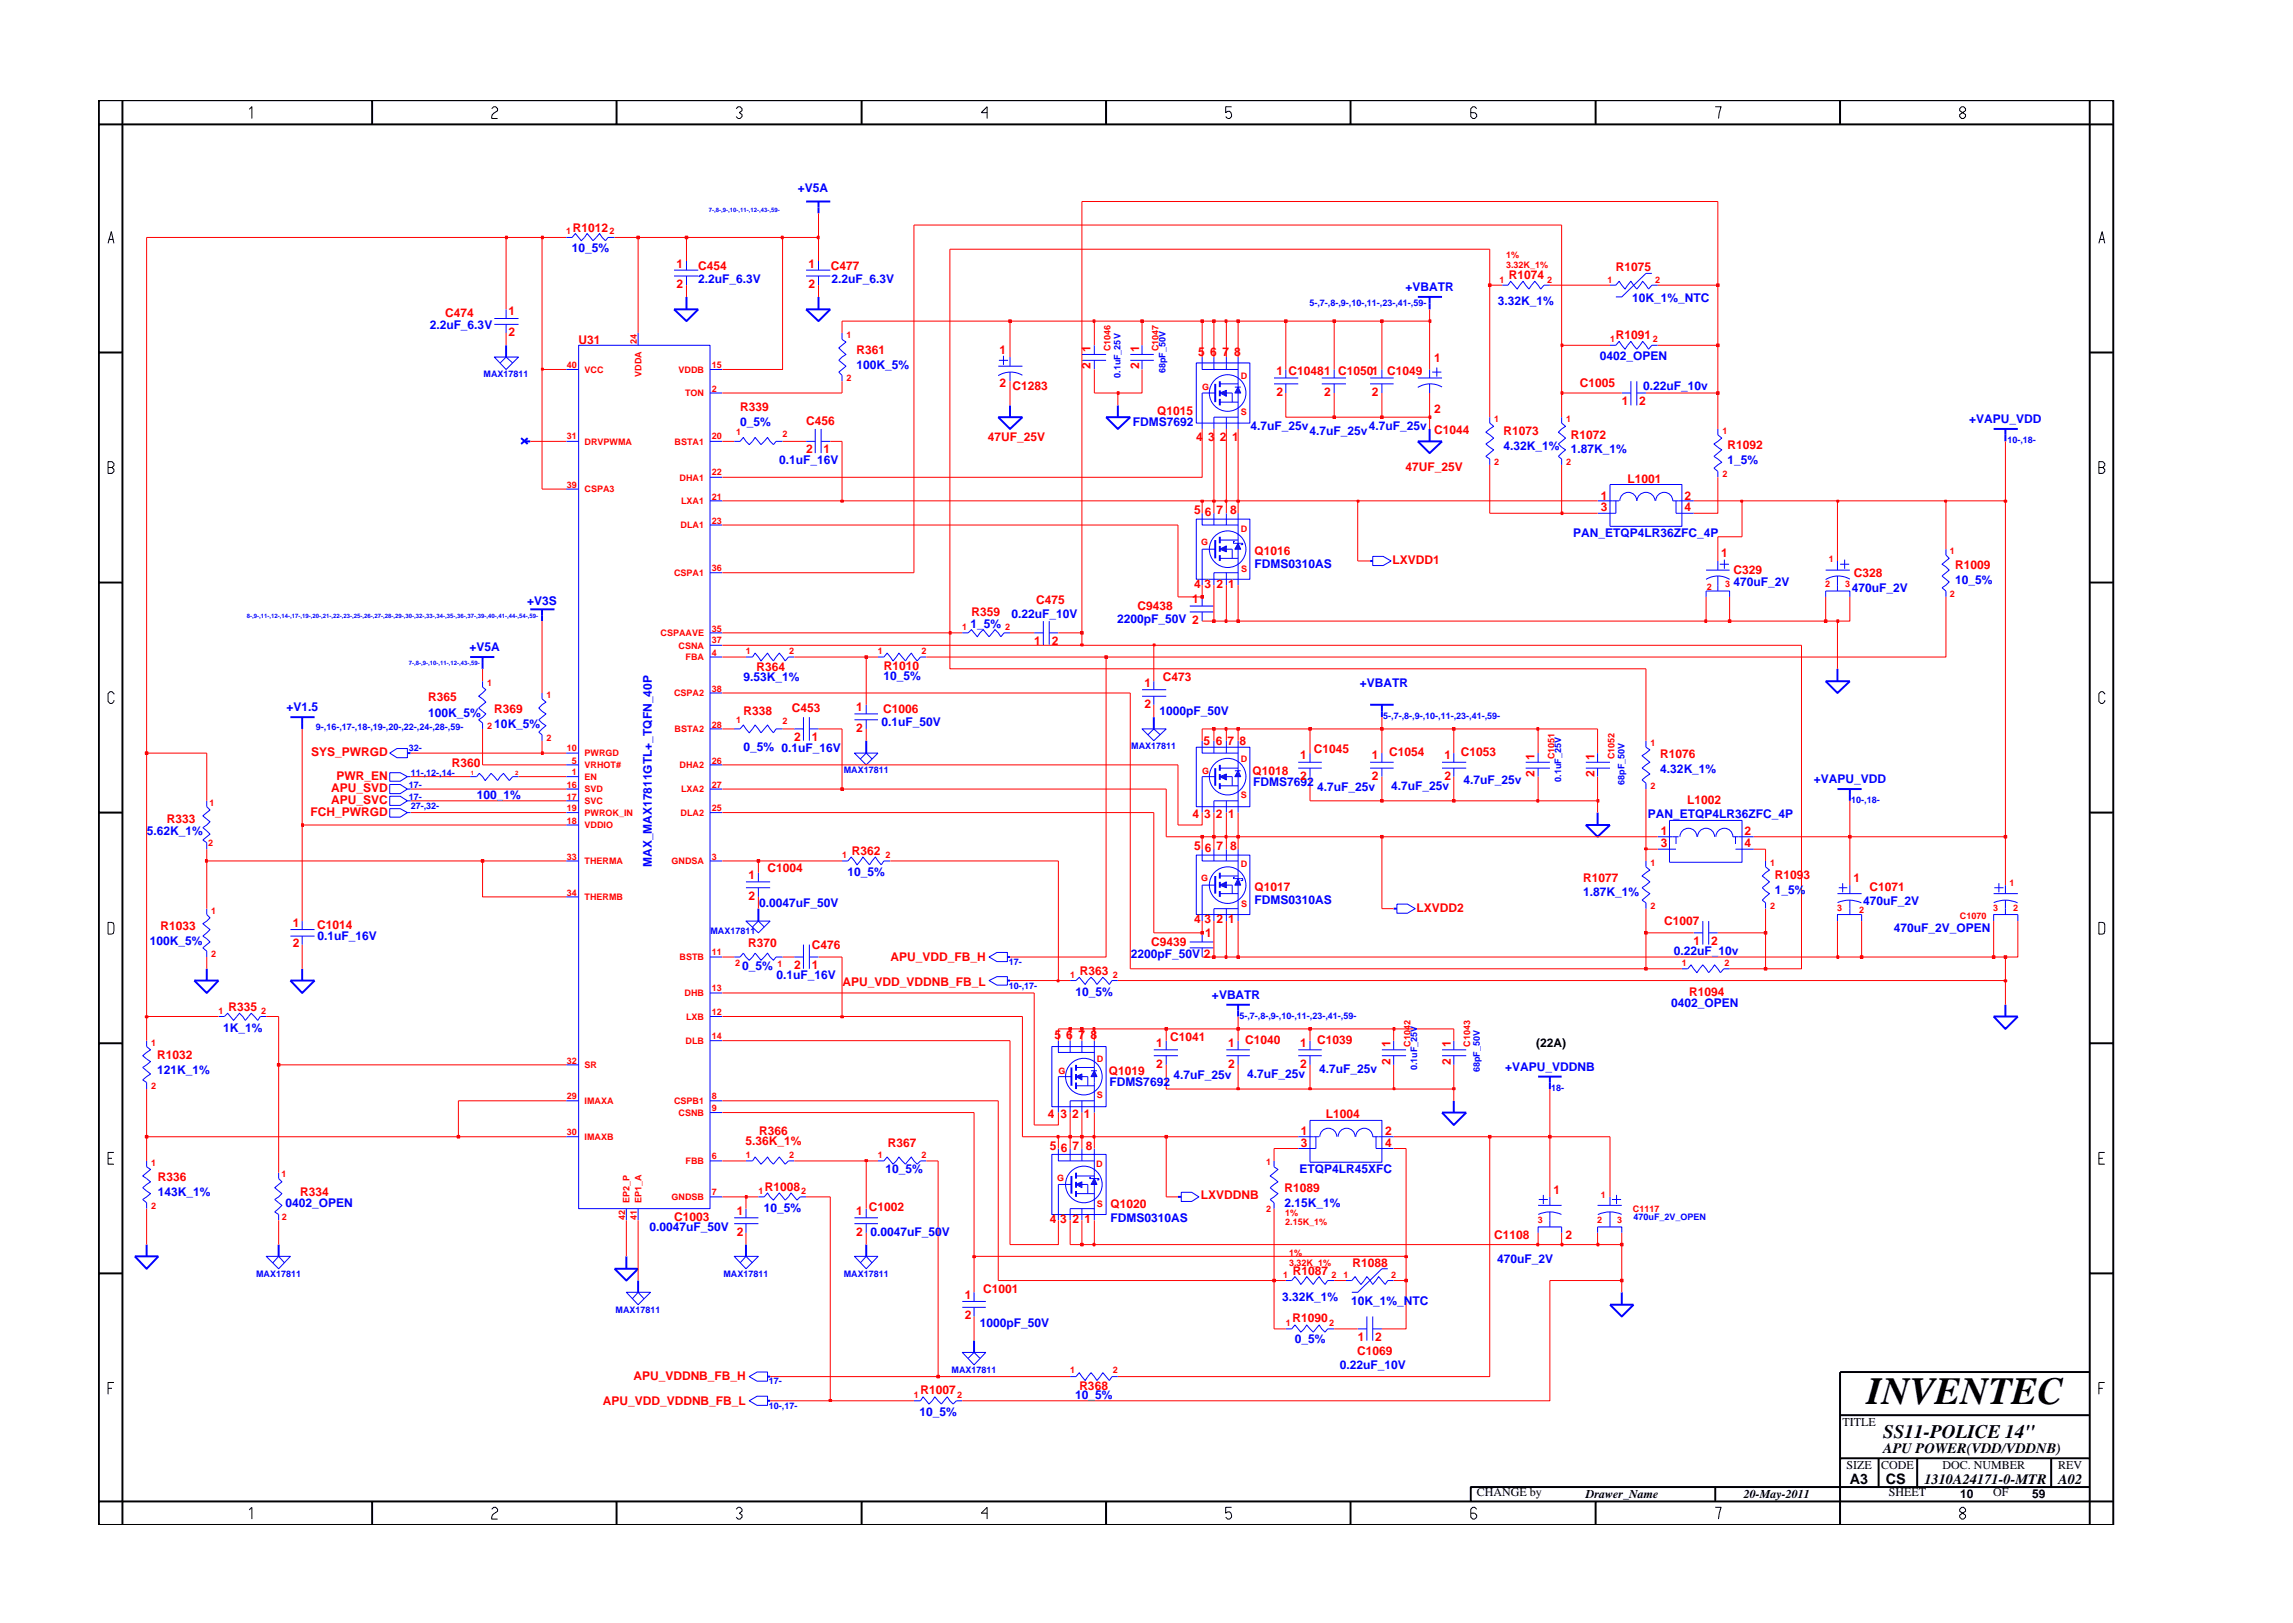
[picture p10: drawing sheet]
<svg xmlns="http://www.w3.org/2000/svg" width="297mm" height="210mm" viewBox="0 0 297 210" stroke-linecap="round" stroke-linejoin="round" font-family="sans-serif">
<defs><g id="words">
<text font-size="5" x="241.8" y="181.9">INVENTEC</text>
<text font-size="2.5" x="244" y="186.3">SS11-POLICE 14&quot;</text>
<g font-size="1.9">
<text x="244" y="188.2">APU POWER(VDD/VDDNB)</text>
<text x="239.6" y="192.2">A3</text>
<text x="244.3" y="192.3">CS</text>
<text x="249.3" y="192.2">1310A24171-0-MTR</text>
<text x="266.6" y="192.2">A02</text>
</g>
<g font-size="1.6" fill="#00f">
<text x="103.4" y="24.9">+V5A</text>
<text x="74.1" y="32.7">10_5%</text>
<text x="90.5" y="36.7">2.2uF_6.3V</text>
<text x="107.7" y="36.7">2.2uF_6.3V</text>
<text x="182.1" y="37.7">+VBATR</text>
<text x="194" y="39.6">3.32K_1%</text>
<text x="211.4" y="39.1">10K_1%_NTC</text>
<text x="55.7" y="42.6">2.2uF_6.3V</text>
<text x="110.9" y="47.9">100K_5%</text>
<text x="207.2" y="46.7">0402_OPEN</text>
<text x="212.8" y="50.5">0.22uF_10v</text>
<text x="95.9" y="55.2">0_5%</text>
<text x="146.8" y="55.2">FDMS7692</text>
<text x="162" y="55.7">4.7uF_25v</text>
<text x="169.6" y="56.3">4.7uF_25v</text>
<text x="177.3" y="55.7">4.7uF_25v</text>
<text x="194.8" y="58.3">4.32K_1%</text>
<text x="203.5" y="58.7">1.87K_1%</text>
<text x="255.1" y="54.8">+VAPU_VDD</text>
<text x="100.9" y="60.1">0.1uF_16V</text>
<text x="223.8" y="60.1">1_5%</text>
<text x="203.8" y="69.5">PAN_ETQP4LR36ZFC_4P</text>
<text x="162.5" y="73.6">FDMS0310AS</text>
<text x="224.6" y="76">470uF_2V</text>
<text x="239.9" y="76.7">470uF_2V</text>
<text x="253.3" y="75.6">10_5%</text>
<text x="68.3" y="78.3">+V3S</text>
<text x="125.7" y="81.3">1_5%</text>
<text x="131.1" y="80.1">0.22uF_10V</text>
<text x="144.7" y="80.7">2200pF_50V 2</text>
<text x="60.8" y="84.3">+V5A</text>
<text x="96.3" y="88.3">9.53K_1%</text>
<text x="114.5" y="88.1">10_5%</text>
<text x="176.1" y="89">+VBATR</text>
<text x="37.1" y="92.1">+V1.5</text>
<text x="55.5" y="92.8">100K_5%</text>
<text x="64" y="94.3">10K_5%</text>
<text x="114.2" y="94">0.1uF_50V</text>
<text x="150.2" y="92.7">1000pF_50V</text>
<text x="96.3" y="97.3">0_5% 0.1uF_16V</text>
<text x="162.3" y="101.8">FDMS7692</text>
<text x="189.6" y="101.6">4.7uF_25v</text>
<text x="215.1" y="100.2">4.32K_1%</text>
<text x="235" y="101.5">+VAPU_VDD</text>
<text x="61.8" y="103.5">100_1%</text>
<text x="170.6" y="102.5">4.7uF_25v</text>
<text x="180.2" y="102.4">4.7uF_25v</text>
<text x="213.5" y="105.9">PAN_ETQP4LR36ZFC_4P</text>
<text x="19" y="108.2">5.62K_1%</text>
<text x="84.4" y="112.3" transform="rotate(-90 84.4 112.3)">MAX_MAX17811GTL+_TQFN_40P</text>
<text x="109.8" y="113.5">10_5%</text>
<text x="98.4" y="117.5">0.0047uF_50V</text>
<text x="162.5" y="117.2">FDMS0310AS</text>
<text x="205.1" y="116.1">1.87K_1%</text>
<text x="229.9" y="115.8">1_5%</text>
<text x="241.3" y="117.3">470uF_2V</text>
<text x="19.4" y="122.4">100K_5%</text>
<text x="41.1" y="121.8">0.1uF_16V</text>
<text x="96.1" y="125.7">0_5%</text>
<text x="146.5" y="124.1">2200pF_50V 2</text>
<text x="216.8" y="123.7">0.22uF_10v</text>
<text x="245.3" y="120.7">470uF_2V_OPEN</text>
<text x="100.6" y="126.9">0.1uF_16V</text>
<text x="139.3" y="129">10_5%</text>
<text x="157" y="129.4">+VBATR</text>
<text x="216.5" y="130.5">0402_OPEN</text>
<text x="28.9" y="133.6">1K_1%</text>
<text x="20.3" y="139.1">121K_1%</text>
<text x="143.7" y="140.7">FDMS7692</text>
<text x="152" y="139.7">4.7uF_25v</text>
<text x="161.6" y="139.6">4.7uF_25v</text>
<text x="170.9" y="139">4.7uF_25v</text>
<text x="195" y="138.7">+VAPU_VDDNB</text>
<text x="20.4" y="154.9">143K_1%</text>
<text x="114.7" y="152">10_5%</text>
<text x="168.4" y="151.9">ETQP4LR45XFC</text>
<text x="37" y="156.4">0402_OPEN</text>
<text x="84.1" y="159.5">0.0047uF_50V</text>
<text x="99" y="157">10_5%</text>
<text x="112.7" y="160.2">0.0047uF_50V</text>
<text x="143.9" y="158.3">FDMS0310AS</text>
<text x="166.4" y="156.3">2.15K_1%</text>
<text x="193.9" y="163.6">470uF_2V</text>
<text x="126.9" y="171.8">1000pF_50V</text>
<text x="166.1" y="168.5">3.32K_1%</text>
<text x="175" y="169">10K_1%_NTC</text>
<text x="167.7" y="174">0_5%</text>
<text x="173.6" y="177.3">0.22uF_10V</text>
<text x="119.1" y="183.4">10_5%</text>
<text x="139.3" y="181.3">10_5%</text>
</g>
<g font-size="1.6" fill="#f00">
<text x="74.2" y="30">R1012</text>
<text x="87.6" y="34.7">1</text>
<text x="90.5" y="35">C454</text>
<text x="104.7" y="34.7">1</text>
<text x="107.6" y="35">C477</text>
<text x="209.3" y="35.2">R1075</text>
<text x="57.7" y="41.1">C474</text>
<text x="65.9" y="40.8">1</text>
<text x="87.6" y="37.3">2</text>
<text x="104.7" y="37.3">2</text>
<text x="195.4" y="36.2">R1074</text>
<text x="65.9" y="43.5">2</text>
<text x="75" y="44.6">U31</text>
<text x="110.9" y="45.9">R361</text>
<text x="129.5" y="45.9">1</text>
<text x="141.3" y="47.9" transform="rotate(-90 141.3 47.9)">2</text>
<text x="141.3" y="45.6" transform="rotate(-90 141.3 45.6)">1</text>
<text x="147.5" y="47.9" transform="rotate(-90 147.5 47.9)">2</text>
<text x="147.5" y="45.6" transform="rotate(-90 147.5 45.6)">1</text>
<text x="155.2" y="46.1">5</text>
<text x="156.7" y="46.1">6</text>
<text x="158.4" y="46.1">7</text>
<text x="159.9" y="46.1">8</text>
<text x="185.8" y="46.8">1</text>
<text x="209.3" y="44">R1091</text>
<text x="95.9" y="53.3">R339</text>
<text x="129.5" y="50.2">2</text>
<text x="131.2" y="50.6">C1283</text>
<text x="149.9" y="53.8">Q1015</text>
<text x="165.4" y="48.6">1 C10481 C10501</text>
<text x="165.4" y="51.3">2</text>
<text x="171.5" y="51.3">2</text>
<text x="177.7" y="51.3">2</text>
<text x="179.7" y="48.5">C1049</text>
<text x="185.8" y="53.5">2</text>
<text x="204.7" y="50.2">C1005</text>
<text x="210.1" y="52.5">1</text>
<text x="212.4" y="52.5">2</text>
<text x="104.4" y="55">C456</text>
<text x="104.4" y="58.7">2</text>
<text x="106.7" y="58.7">1</text>
<text x="128" y="57.2">47UF_25V</text>
<text x="155" y="57.2">4</text>
<text x="156.5" y="57.2">3</text>
<text x="158" y="57.2">2</text>
<text x="159.6" y="57.2">1</text>
<text x="185.8" y="56.2">C1044</text>
<text x="194.8" y="56.3">R1073</text>
<text x="203.5" y="56.8">R1072</text>
<text x="223.8" y="58.2">R1092</text>
<text x="182.1" y="61.1">47UF_25V</text>
<text x="207.4" y="64.7">1</text>
<text x="210.8" y="62.5">L1001</text>
<text x="218.2" y="64.7">2</text>
<text x="154.7" y="66.6">5</text>
<text x="156.1" y="66.8">6</text>
<text x="157.6" y="66.6">7</text>
<text x="159.4" y="66.6">8</text>
<text x="162.5" y="71.9">Q1016</text>
<text x="207.4" y="66.2">3</text>
<text x="218.2" y="66.2">4</text>
<text x="154.7" y="76.2">4</text>
<text x="156.1" y="76.2">3</text>
<text x="157.6" y="76.2">2</text>
<text x="159.1" y="76.2">1</text>
<text x="180.4" y="73.1">LXVDD1</text>
<text x="223" y="72.2">1</text>
<text x="224.6" y="74.4">C329</text>
<text x="240.1" y="74.8">C328</text>
<text x="253.3" y="73.7">R1009</text>
<text x="125.8" y="79.8">R359</text>
<text x="134" y="83.6">1</text>
<text x="134.2" y="78.3">C475</text>
<text x="136.2" y="83.6">2</text>
<text x="147.3" y="79.1">C9438</text>
<text x="154.4" y="78.1">1</text>
<text x="98" y="86.9">R364</text>
<text x="114.5" y="86.8">R1010</text>
<text x="148.3" y="89">1</text>
<text x="150.7" y="88.2">C473</text>
<text x="55.5" y="90.9">R365</text>
<text x="64" y="92.3">R369</text>
<text x="96.3" y="92.7">R338</text>
<text x="102.6" y="92.2">C453</text>
<text x="102.9" y="96">2</text>
<text x="105.2" y="96">1</text>
<text x="110.9" y="92.1">1</text>
<text x="110.9" y="94.8">2</text>
<text x="114.4" y="92.3">C1006</text>
<text x="148.3" y="91.7">2</text>
<text x="40.3" y="97.9">SYS_PWRGD</text>
<text x="43.6" y="101">PWR_EN</text>
<text x="58.5" y="99.4">R360</text>
<text x="155.9" y="96.5">5</text>
<text x="157.5" y="96.5">6</text>
<text x="159" y="96.5">7</text>
<text x="160.6" y="96.5">8</text>
<text x="162.2" y="100.4">Q1018</text>
<text x="168.4" y="98.3">1</text>
<text x="168.4" y="101">2</text>
<text x="170.2" y="97.6">C1045</text>
<text x="177.7" y="98.3">1</text>
<text x="177.7" y="101">2</text>
<text x="179.9" y="98">C1054</text>
<text x="187.1" y="98.3">1</text>
<text x="187.1" y="101">2</text>
<text x="189.3" y="98">C1053</text>
<text x="198.8" y="100.6" transform="rotate(-90 198.8 100.6)">2</text>
<text x="198.8" y="98.4" transform="rotate(-90 198.8 98.4)">1</text>
<text x="206.6" y="100.6" transform="rotate(-90 206.6 100.6)">2</text>
<text x="206.6" y="98.4" transform="rotate(-90 206.6 98.4)">1</text>
<text x="215.1" y="98.2">R1076</text>
<text x="21.6" y="106.7">R333</text>
<text x="40.2" y="105.8">FCH_PWRGD</text>
<text x="42.9" y="102.6">APU_SVD</text>
<text x="42.9" y="104.1">APU_SVC</text>
<text x="154.5" y="105.9">4</text>
<text x="156" y="105.9">3</text>
<text x="157.5" y="105.9">2</text>
<text x="159.1" y="105.9">1</text>
<text x="218.6" y="104.2">L1002</text>
<text x="97" y="113.8">1</text>
<text x="99.4" y="113">C1004</text>
<text x="110.4" y="110.8">R362</text>
<text x="154.7" y="110.1">5</text>
<text x="156.1" y="110.3">6</text>
<text x="157.6" y="110.1">7</text>
<text x="159.4" y="110.1">8</text>
<text x="215.2" y="108.2">1</text>
<text x="215.2" y="109.8">3</text>
<text x="226" y="108.2">2</text>
<text x="226" y="109.8">4</text>
<text x="229.9" y="113.8">R1093</text>
<text x="97" y="116.6">2</text>
<text x="154.7" y="119.6">4</text>
<text x="156.1" y="119.6">3</text>
<text x="157.6" y="119.6">2</text>
<text x="159.1" y="119.6">1</text>
<text x="162.5" y="115.4">Q1017</text>
<text x="183.5" y="118.1">LXVDD2</text>
<text x="205.1" y="114.2">R1077</text>
<text x="215.6" y="119.9">C1007</text>
<text x="240.1" y="114.2">1</text>
<text x="242.2" y="115.4">C1071</text>
<text x="20.8" y="120.4">R1033</text>
<text x="37.9" y="120.1">1</text>
<text x="37.9" y="122.7">2</text>
<text x="41.1" y="120.3">C1014</text>
<text x="96.9" y="122.7">R370</text>
<text x="102.9" y="125.5">2</text>
<text x="105.2" y="125.5">1</text>
<text x="105.2" y="122.9">C476</text>
<text x="115.4" y="124.5">APU_VDD_FB_H</text>
<text x="149.1" y="122.6">C9439</text>
<text x="156.1" y="121.4">1</text>
<text x="219.4" y="122.4">1</text>
<text x="221.7" y="122.4">2</text>
<text x="29.6" y="130.9">R335</text>
<text x="109.1" y="127.7">APU_VDD_VDDNB_FB_L</text>
<text x="139.9" y="126.3">R363</text>
<text x="218.8" y="129.1">R1094</text>
<text x="20.3" y="137.2">R1032</text>
<text x="136.6" y="134.6">5</text>
<text x="138.1" y="134.6">6</text>
<text x="139.7" y="134.6">7</text>
<text x="141.3" y="134.6">8</text>
<text x="149.8" y="135.6">1</text>
<text x="151.6" y="134.9">C1041</text>
<text x="159.1" y="135.6">1</text>
<text x="161.3" y="135.2">C1040</text>
<text x="168.4" y="135.6">1</text>
<text x="170.6" y="135.2">C1039</text>
<text x="180.1" y="138" transform="rotate(-90 180.1 138)">2</text>
<text x="180.1" y="135.7" transform="rotate(-90 180.1 135.7)">1</text>
<text x="187.9" y="138" transform="rotate(-90 187.9 138)">2</text>
<text x="187.9" y="135.7" transform="rotate(-90 187.9 135.7)">1</text>
<text x="143.6" y="139.3">Q1019</text>
<text x="149.8" y="138.3">2</text>
<text x="159.1" y="138.3">2</text>
<text x="168.4" y="138.3">2</text>
<text x="96.6" y="148.3">5.36K_1%</text>
<text x="98.3" y="147">R366</text>
<text x="115" y="148.6">R367</text>
<text x="135.7" y="144.8">4</text>
<text x="136" y="149">5</text>
<text x="137.4" y="144.8">3</text>
<text x="137.4" y="149.2">6</text>
<text x="138.9" y="144.8">2</text>
<text x="138.9" y="149">7</text>
<text x="140.4" y="144.8">1</text>
<text x="140.6" y="149">8</text>
<text x="168.5" y="147.1">1</text>
<text x="168.5" y="148.6">3</text>
<text x="171.7" y="144.9">L1004</text>
<text x="179.4" y="147.1">2</text>
<text x="179.4" y="148.6">4</text>
<text x="20.4" y="152.9">R336</text>
<text x="38.9" y="154.9">R334</text>
<text x="99.1" y="154.3">R1008</text>
<text x="155.6" y="155.4">LXVDDNB</text>
<text x="166.4" y="154.4">R1089</text>
<text x="201.3" y="154.6">1</text>
<text x="87.3" y="158.1">C1003</text>
<text x="95.4" y="157.3">1</text>
<text x="95.4" y="160.1">2</text>
<text x="110.9" y="157.3">1</text>
<text x="110.9" y="160.1">2</text>
<text x="112.6" y="156.9">C1002</text>
<text x="136" y="158.5">4</text>
<text x="137.3" y="158.5">3</text>
<text x="138.9" y="158.5">2</text>
<text x="140.5" y="158.5">1</text>
<text x="143.9" y="156.5">Q1020</text>
<text x="193.6" y="160.5">C1108</text>
<text x="202.8" y="160.5">2</text>
<text x="127.4" y="167.4">C1001</text>
<text x="167.5" y="165.2">R1087</text>
<text x="175.2" y="164.2">R1088</text>
<text x="125" y="168.3">1</text>
<text x="125" y="170.9">2</text>
<text x="167.4" y="171.3">R1090</text>
<text x="175.9" y="173.7">1</text>
<text x="178.1" y="173.7">2</text>
<text x="82" y="178.8">APU_VDDNB_FB_H</text>
<text x="175.8" y="175.6">C1069</text>
<text x="78.1" y="182">APU_VDD_VDDNB_FB_L</text>
<text x="119.2" y="180.6">R1007</text>
<text x="139.8" y="180">R368</text>
</g>
<g font-size="1.6">
<text x="199" y="135.6">(22A)</text>
<text x="238.7" y="184.8">TITLE</text>
<text x="239.2" y="190.4">SIZE</text>
<text x="243.7" y="190.4">CODE</text>
<text x="251.6" y="190.4">DOC. NUMBER</text>
<text x="266.6" y="190.4">REV</text>
<text x="191.3" y="193.8">CHANGE by</text>
<text x="205.4" y="194.1">Drawer_Name</text>
<text x="225.9" y="194.1">20-May-2011</text>
<text x="244.7" y="193.8">SHEET</text>
<text x="253.9" y="194.1">10</text>
<text x="258.2" y="193.8">OF</text>
<text x="263.3" y="194.1">59</text>
</g>
<g font-size="1.2" fill="#f00">
<text x="73.3" y="30.3">1</text>
<text x="79" y="30.3">2</text>
<text x="195.1" y="34.7">3.32K_1%</text>
<text x="195.1" y="33.5">1%</text>
<text x="194.3" y="36.6">1</text>
<text x="200.4" y="36.6">2</text>
<text x="208.2" y="36.6">1</text>
<text x="214.4" y="36.6">2</text>
<text x="73.4" y="47.6">40</text>
<text x="82.5" y="44.6" transform="rotate(-90 82.5 44.6)">24</text>
<text x="92.2" y="47.6">15</text>
<text x="109.7" y="43.8">1</text>
<text x="143.9" y="45.5" transform="rotate(-90 143.9 45.5)">C1046</text>
<text x="150.1" y="45.5" transform="rotate(-90 150.1 45.5)">C1047</text>
<text x="208.6" y="44.3">1</text>
<text x="214.1" y="44.3">2</text>
<text x="75.7" y="48.3">VCC</text>
<text x="83.1" y="48.8" transform="rotate(-90 83.1 48.8)">VDDA</text>
<text x="87.9" y="48.3">VDDB</text>
<text x="88.8" y="51.3">TON</text>
<text x="92.2" y="50.7">2</text>
<text x="109.7" y="49.4">2</text>
<text x="155.7" y="50.6">G</text>
<text x="160.7" y="53.7">S</text>
<text x="160.7" y="49.1">D</text>
<text x="73.4" y="56.9">31</text>
<text x="75.7" y="57.6">DRVPWMA</text>
<text x="87.4" y="57.6">BSTA1</text>
<text x="92.2" y="56.9">20</text>
<text x="95.4" y="56.3">1</text>
<text x="101.4" y="56.6">2</text>
<text x="193.6" y="54.7">1</text>
<text x="202.9" y="54.7">1</text>
<text x="223.1" y="56.2">1</text>
<text x="73.4" y="63.2">39</text>
<text x="75.7" y="63.8">CSPA3</text>
<text x="88" y="62.3">DHA1</text>
<text x="88.2" y="65.3">LXA1</text>
<text x="92.2" y="64.7">21</text>
<text x="92.2" y="61.6">22</text>
<text x="193.6" y="60.2">2</text>
<text x="202.9" y="60.2">2</text>
<text x="223.1" y="61.8">2</text>
<text x="88.2" y="68.4">DLA1</text>
<text x="92.2" y="67.8">23</text>
<text x="155.6" y="70.6">G</text>
<text x="160.7" y="68.9">D</text>
<text x="252.6" y="71.7">1</text>
<text x="87.3" y="74.6">CSPA1</text>
<text x="92.2" y="74">36</text>
<text x="160.8" y="74.1">S</text>
<text x="221.1" y="76.4">2</text>
<text x="223.5" y="76.1">3</text>
<text x="236.4" y="76.1">2</text>
<text x="236.9" y="72.8">1</text>
<text x="239" y="76.1">3</text>
<text x="252.6" y="77.3">2</text>
<text x="85.6" y="82.4">CSPAAVE</text>
<text x="92.2" y="81.8">35</text>
<text x="92.2" y="83.3">37</text>
<text x="124.7" y="81.6">1</text>
<text x="130.2" y="81.6">2</text>
<text x="63.1" y="88.8">1</text>
<text x="87.9" y="84">CSNA</text>
<text x="88.8" y="85.5">FBA</text>
<text x="92.2" y="84.9">4</text>
<text x="92.2" y="89.6">38</text>
<text x="96.6" y="84.7">1</text>
<text x="102.3" y="84.7">2</text>
<text x="113.7" y="84.7">1</text>
<text x="119.4" y="84.7">2</text>
<text x="63.1" y="94.4">2</text>
<text x="70.8" y="90.5">1</text>
<text x="70.8" y="96">2</text>
<text x="87.3" y="90.2">CSPA2</text>
<text x="87.4" y="94.9">BSTA2</text>
<text x="92.2" y="94.3">28</text>
<text x="95.4" y="93.7">1</text>
<text x="101.4" y="93.8">2</text>
<text x="73.4" y="97.3">10</text>
<text x="74.1" y="100.4">1</text>
<text x="74.1" y="98.9">5</text>
<text x="75.7" y="98">PWRGD</text>
<text x="75.7" y="101">EN</text>
<text x="75.7" y="99.5">VRHOT#</text>
<text x="88" y="99.5">DHA2</text>
<text x="92.2" y="98.9">26</text>
<text x="155.7" y="100.3">G</text>
<text x="160.7" y="98.8">D</text>
<text x="201.4" y="98.3" transform="rotate(-90 201.4 98.3)">C1051</text>
<text x="209.2" y="98.3" transform="rotate(-90 209.2 98.3)">C1052</text>
<text x="213.8" y="96.6">1</text>
<text x="27.2" y="104.4">1</text>
<text x="73.4" y="105.1">19</text>
<text x="73.4" y="106.7">18</text>
<text x="73.4" y="103.6">17</text>
<text x="73.4" y="102.1">16</text>
<text x="75.7" y="105.7">PWROK_IN</text>
<text x="75.7" y="107.3">VDDIO</text>
<text x="75.7" y="104.2">SVC</text>
<text x="75.7" y="102.6">SVD</text>
<text x="88.2" y="105.7">DLA2</text>
<text x="88.2" y="102.6">LXA2</text>
<text x="92.2" y="102.1">27</text>
<text x="92.2" y="105.1">25</text>
<text x="160.7" y="103.4">S</text>
<text x="213.8" y="102.2">2</text>
<text x="27" y="109.6">2</text>
<text x="73.4" y="111.4">33</text>
<text x="75.7" y="112">THERMA</text>
<text x="87" y="112">GNDSA</text>
<text x="92.2" y="111.4">3</text>
<text x="109.1" y="111.1">1</text>
<text x="114.7" y="111.1">2</text>
<text x="160.7" y="112.3">D</text>
<text x="213.8" y="112.2">1</text>
<text x="229.3" y="112.2">1</text>
<text x="27.4" y="118.4">1</text>
<text x="73.4" y="116">34</text>
<text x="75.7" y="116.6">THERMB</text>
<text x="155.6" y="114.1">G</text>
<text x="160.8" y="117.5">S</text>
<text x="213.8" y="117.7">2</text>
<text x="229.3" y="117.7">2</text>
<text x="238" y="118">3</text>
<text x="240.8" y="118.3">2</text>
<text x="253.9" y="119.1">C1070</text>
<text x="258.2" y="118">3</text>
<text x="260.3" y="114.8">1</text>
<text x="260.8" y="118">2</text>
<text x="27.4" y="124">2</text>
<text x="88" y="124.4">BSTB</text>
<text x="92.2" y="123.7">11</text>
<text x="95.2" y="125.1">2</text>
<text x="100.7" y="125.3">1</text>
<text x="217.9" y="125.1">1</text>
<text x="223.4" y="125.1">2</text>
<text x="28.3" y="131.3">1</text>
<text x="33.8" y="131.3">2</text>
<text x="88.7" y="129.1">DHB</text>
<text x="92.2" y="131.5">12</text>
<text x="92.2" y="128.4">13</text>
<text x="138.6" y="126.7">1</text>
<text x="144.2" y="126.7">2</text>
<text x="19.6" y="135.5">1</text>
<text x="73.4" y="137.8">32</text>
<text x="88.8" y="135.2">DLB</text>
<text x="88.9" y="132.1">LXB</text>
<text x="92.2" y="134.6">14</text>
<text x="142.1" y="137.6">D</text>
<text x="182.7" y="135.6" transform="rotate(-90 182.7 135.6)">C1042</text>
<text x="190.4" y="135.6" transform="rotate(-90 190.4 135.6)">C1043</text>
<text x="19.6" y="141.1">2</text>
<text x="73.4" y="142.4">29</text>
<text x="75.7" y="138.4">SR</text>
<text x="75.7" y="143">IMAXA</text>
<text x="87.3" y="143">CSPB1</text>
<text x="92.2" y="142.4">8</text>
<text x="92.2" y="144">9</text>
<text x="137.1" y="139.1">G</text>
<text x="142.1" y="142.3">S</text>
<text x="73.4" y="147.1">30</text>
<text x="75.7" y="147.7">IMAXB</text>
<text x="87.9" y="144.6">CSNB</text>
<text x="96.6" y="150">1</text>
<text x="102.3" y="150">2</text>
<text x="113.7" y="150">1</text>
<text x="119.4" y="150">2</text>
<text x="19.6" y="151">1</text>
<text x="36.5" y="152.5">1</text>
<text x="81.6" y="155.8" transform="rotate(-90 81.6 155.8)">EP2_P</text>
<text x="83.1" y="155.8" transform="rotate(-90 83.1 155.8)">EP1_A</text>
<text x="87" y="155.5">GNDSB</text>
<text x="88.8" y="150.8">FBB</text>
<text x="92.2" y="150.1">6</text>
<text x="92.2" y="154.8">7</text>
<text x="98.2" y="154.6">1</text>
<text x="103.8" y="154.6">2</text>
<text x="137" y="152.9">G</text>
<text x="142" y="151.2">D</text>
<text x="164" y="150.9">1</text>
<text x="207.4" y="155.2">1</text>
<text x="19.6" y="156.6">2</text>
<text x="36.5" y="158.1">2</text>
<text x="81" y="158" transform="rotate(-90 81 158)">42</text>
<text x="82.5" y="158" transform="rotate(-90 82.5 158)">41</text>
<text x="142.1" y="156.4">S</text>
<text x="164" y="157">2</text>
<text x="166.5" y="158.7">2.15K_1%</text>
<text x="166.5" y="157.5">1%</text>
<text x="199.2" y="158.4">3</text>
<text x="206.9" y="158.4">2</text>
<text x="209.5" y="158.4">3</text>
<text x="211.5" y="157">C1117</text>
<text x="166.2" y="165.6">1</text>
<text x="167" y="163.9">3.32K_1%</text>
<text x="167" y="162.8">1%</text>
<text x="172.5" y="165.6">2</text>
<text x="174" y="165.6">1</text>
<text x="180.2" y="165.6">2</text>
<text x="166.6" y="171.7">1</text>
<text x="172.2" y="171.7">2</text>
<text x="138.6" y="177.9">1</text>
<text x="144.2" y="177.9">2</text>
<text x="118.4" y="181">1</text>
<text x="124" y="181">2</text>
</g>
<g font-size="1.2" fill="#00f">
<text x="169.6" y="39.7">5-,7-,8-,9-,10-,11-,23-,41-,59-</text>
<text x="62.6" y="48.9">MAX17811</text>
<text x="145.1" y="49" transform="rotate(-90 145.1 49)">0.1uF_25V</text>
<text x="151" y="48.4" transform="rotate(-90 151 48.4)">68pF_50V</text>
<text x="260" y="57.4">10-,18-</text>
<text x="40.9" y="94.6">9-,16-,17-,18-,19-,20-,22-,24-,28-,59-</text>
<text x="179.2" y="93.2">5-,7-,8-,9-,10-,11-,23-,41-,59-</text>
<text x="52.9" y="97.3">32-</text>
<text x="53.2" y="100.5">11-,12-,14-</text>
<text x="109.3" y="100.1">MAX17811</text>
<text x="146.6" y="97.1">MAX17811</text>
<text x="202.2" y="101.3" transform="rotate(-90 202.2 101.3)">0.1uF_25V</text>
<text x="210.4" y="101.6" transform="rotate(-90 210.4 101.6)">68pF_50V</text>
<text x="52.9" y="102.1">17-</text>
<text x="52.9" y="103.6">17-</text>
<text x="53.2" y="104.8">27-,32-</text>
<text x="239.8" y="104">10-,18-</text>
<text x="92" y="121">MAX17811</text>
<text x="130.7" y="125">17-</text>
<text x="130.7" y="128.1">10-,17-</text>
<text x="160.6" y="132">5-,7-,8-,9-,10-,11-,23-,41-,59-</text>
<text x="183.6" y="138.6" transform="rotate(-90 183.6 138.6)">0.1uF_25V</text>
<text x="191.7" y="138.9" transform="rotate(-90 191.7 138.9)">68pF_50V</text>
<text x="200.9" y="141.3">18-</text>
<text x="211.6" y="158.1">470uF_2V_OPEN</text>
<text x="33.2" y="165.4">MAX17811</text>
<text x="93.7" y="165.4">MAX17811</text>
<text x="109.3" y="165.4">MAX17811</text>
<text x="79.7" y="170">MAX17811</text>
<text x="99.6" y="179.4">17-</text>
<text x="123.3" y="177.8">MAX17811</text>
<text x="99.6" y="182.5">10-,17-</text>
</g>
<g font-size=".8" fill="#00f">
<text x="91.8" y="27.5">7-,8-,9-,10-,11-,12-,43-,59-</text>
<text x="32" y="80.1">8-,9-,11-,12-,14-,17-,19-,20-,21-,22-,23-,25-,26-,27-,28-,29-,30-,32-,33-,34-,35-,36-,37-,39-,40-,41-,44-,54-,59-</text>
<text x="53" y="86.2">7-,8-,9-,10-,11-,12-,43-,59-</text>
</g>
<g font-size=".8" fill="#f00">
<text x="61" y="100.4">1</text>
<text x="66.7" y="100.4">2</text>
</g>
</g></defs>
<g fill="none" stroke="#00f" stroke-width=".13">
<path d="M87.3 35h3.2M87.3 35.8h3.2M88.9 33.8v1.2M88.9 35.8v1.1M194.6 36.9h.8l.3-.5 .8 1.1 .8-1.1 .8 1.1 .7-1.1 .8 1.1 .4-.6h.8M64 46.3h3.2l-1.6 1.6zM64.8 47l.8-.7 .8 .7M104.4 57.2h1.2M105.6 55.6v3.1M106.4 57.2h1.2M106.4 55.6v3.1M129.3 47.4h3.1"/>
<path d="M129.4 46.7h1.2M130 46.1v1.2M130.8 46.3v1.1M130.8 48.2v1.2M132.4 48.6a3 3 0 0 0-3.1 .1M140.2 46.7h3.1M140.2 45.9h3.1M141.8 44.7v1.2M141.8 46.7v1.2M146.4 46.7h3.1M146.4 45.9h3.1M147.9 44.7v1.2"/>
<path d="M147.9 46.7v1.2M183.7 49h3.1M185.2 47.9v1.1M185.2 49.7v1.2M185.5 48.2h1.2M186.1 47.6v1.2M186.8 50.1a3 3 0 0 0-3.1 .1M236.5 77.3v-.7h3.1v.7M236.5 73.9h3.1M238 72.7v1.2M238 74.6v2M238.4 73.1h1.2"/>
<path d="M239 72.5v1.2M239.6 75a3 3 0 0 0-3.1 .1M252.1 71.1v.8l.4 .4-.9 .8 .9 .8-.9 .7 .9 .8-.9 .7 .5 .5v.7M110.7 92.5h3M110.7 93.2h3M112.2 91.3v1.2M112.2 93.2v1.2M147.9 94.4h3.2l-1.6 1.6zM148.7 95.2l.8-.8 .8 .8M213.2 96v.8l.5 .3-1 .8 1 .8-1 .8 1 .8-1 .7 .5 .5v.7M213.2 111.5v.8l.5 .4-1 .8 1 .7-1 .8 1 .8-1 .8 .5 .4v.7M228.7 111.5v.8l.5 .4-.9 .8 .9 .7-.9 .8 .9 .8-.9 .8 .4 .4v.7"/>
<path d="M102.9 124h1.2M104.1 122.4v3.1M104.8 124h1.2M104.8 122.4v3.1M168.2 136h3M168.2 136.8h3M169.7 134.8v1.2M169.7 136.8v1.2M137.1 153.4h1.7M168.2 147.3h2.7M169.7 145.1h9.3v5.5h-9.3zM170.5 147.3v1.5h-2.3"/>
<path d="M171 147.3a1.1 1.1 0 0 1 1.1-1.1 1.1 1.1 0 0 1 1.1 1.1M173.3 147.3a1.1 1.1 0 0 1 1.1-1.1 1.1 1.1 0 0 1 1.1 1.1M175.6 147.3a1.1 1.1 0 0 1 1.1-1.1 1.1 1.1 0 0 1 1.1 1.1h2.7M178.3 147.3v1.5h2.2M124.7 168.6h3M124.7 169.4h3M126.2 167.4v1.2M126.2 169.4v1.1M166.6 165.9h.7l.5-.5 .7 1 .8-1 .8 1 .8-1 .7 1 .4-.5h.8"/>
</g>
<g fill="none" stroke="#00f" stroke-width=".25">
<path d="M65.6 44.7v1.6M129.3 54h3.1l-1.6 1.6zM130.8 52.5v1.5M60.9 85.1h3.1M62.5 85.1v1.5M149.5 92.9v1.5M205.4 106.9h3.2l-1.6 1.5zM207 105.3v1.6M238 102.2h3.2M239.6 102.2v1.5M138.8 152.3v2.3M186.8 144.1h3.1l-1.6 1.6z"/>
<path d="M188.3 142.6v1.5M17.5 162.8h3l-1.5 1.6zM19 161.2v1.6"/>
</g>
<path d="M141.8 152.7l.3 .7h-.8z" fill="#3c3cc8"/>
<path d="M141.3 152.7h.8M141.8 152.7l.3 .7h-.8z" fill="none" stroke="#00f" stroke-width=".13"/>
<path d="M139.4 153.4l.8-.3v.8z" fill="#3c3cc8"/>
<g fill="none" stroke="#00f" stroke-width=".13">
<path d="M208.6 36.9h.7l.4-.5 .8 1.1 .8-1.1 .7 1.1 .8-1.1 .8 1.1 .4-.6h.7M214 35.4h-.8l-3.1 3.1h-.8M64 41.3h3.2M64 42h3.2M65.6 40.1v1.2M65.6 42v1.1M109.1 43.1v.9l.5 .3-.9 .8 .9 .8-.9 .8 .9 .7-.9 .8 .4 .4v.8M171.2 49h3.2M171.2 49.7h3.2M172.8 47.9v1.1M172.8 49.7v1.2M222.5 55.6v.7l.5 .5-1 .7 1 .8-1 .8 1 .8-1 .7 .5 .5v.7"/>
<path d="M155.7 71.1h1.7M62.5 88.3v.7l.4 .4-.9 .8 .9 .8-.9 .7 .9 .8-.9 .7 .5 .5v.7M96.6 85.1h.9l.3-.5 .8 1 .8-1 .8 1 .8-1 .7 1 .4-.5h.8M113.7 85.1h.8l.4-.5 .8 1 .7-1 .9 1 .8-1 .7 1 .4-.5h.8M177.5 98.7h3M177.5 99.5h3M179 97.6v1.1M179 99.5v1.1M26.8 117.7v.8l.4 .4-.9 .8 .9 .7-.9 .9 .9 .7-.9 .8 .5 .4v.8M181 117.1h1.3l1 .6-1 .6h-1.3zM217.9 125.5h.7l.5-.5 .7 1 .8-1 .7 1 .8-1 .8 1 .4-.5h.8M95.1 157.8h3.1"/>
<path d="M95.1 158.5h3.1M96.6 156.6v1.2M96.6 158.5v1.2M136.3 149.5h7v7.8h-7zM137.1 148.8v1.6h4.7M137.1 153.4v4.7M138.6 148.8v1.6M139.4 153.4l.8-.3v.8zM139.4 154.6h2.4M139.4 152.3h2.4M140.2 153.4h.7v1.2M140.2 148.8v1.6"/>
<path d="M140.2 156.6v1.5M141.3 152.5h-.1v.2h.1M141.8 148.8v3.9M141.8 153.4v4.7M141.8 156.6h-3.2v1.5M142.1 152.7h.3v.2h-.3M166.6 172.2h.7l.5-.6 .7 1 .8-1 .8 1 .8-1 .7 1 .4-.4h.8"/>
<circle cx="140.4" cy="153.4" r="2.37"/>
</g>
<path d="M106 38.5v1.6M104.4 40.1h3.2l-1.6 1.5zM157.4 70v2.3M236.5 88.3h3.1l-1.6 1.5zM238 86.6v1.7M180.5 117.7h.5M37.6 127h3.2l-1.7 1.6zM39.1 125.5v1.5M139.4 151.9v.8M139.4 153.1v.8M139.4 154.3v.8" fill="none" stroke="#00f" stroke-width=".25"/>
<path d="M160.4 70.4l.3 .7h-.7z" fill="#3c3cc8"/>
<path d="M160 70.4h.7M160.4 70.4l.3 .7h-.7z" fill="none" stroke="#00f" stroke-width=".13"/>
<path d="M158 71.1l.9-.4v.8z" fill="#3c3cc8"/>
<g fill="none" stroke="#00f" stroke-width=".13">
<path d="M177.5 49h3M177.5 49.7h3M179 47.9v1.1M179 49.7v1.2M155 67.3h6.9v7.7h-6.9zM155.7 66.5v1.5h4.7M155.7 71.1v4.7M157.3 66.5v1.5M158 71.1l.9-.4v.8zM158 72.3h2.4M158 70h2.4M158.9 71.1h.7v1.2"/>
<path d="M158.9 66.5v1.5M158.9 74.2v1.6M160 70.1h-.2v.3h.2M160.4 66.5v3.9M160.4 71.1v4.7M160.4 74.2h-3.1v1.6M160.7 70.4h.3v.2h-.3M186.8 98.7h3.1M186.8 99.5h3.1M188.3 97.6v1.1M188.3 99.5v1.1M155.7 114.7h1.7"/>
<path d="M98.2 155.1h.8l.4-.6 .8 1 .8-1 .7 1 .8-1 .7 1 .5-.4h.7"/>
<circle cx="159" cy="71.1" r="2.37"/>
</g>
<path d="M183.7 57.2h3.1l-1.6 1.5zM185.2 55.6v1.6M158 69.5v.9M158 70.7v.8M158 71.9v.8M177.5 91.3h3M179 91.3v1.6M157.4 113.5v2.3" fill="none" stroke="#00f" stroke-width=".25"/>
<path d="M160.4 113.8l.3 .9h-.7z" fill="#3c3cc8"/>
<path d="M160 113.8h.7M160.4 113.8l.3 .9h-.7z" fill="none" stroke="#00f" stroke-width=".13"/>
<path d="M158 114.7l.9-.5v.8z" fill="#3c3cc8"/>
<g fill="none" stroke="#00f" stroke-width=".13">
<path d="M208.6 44.7h.7l.4-.5 .8 1 .8-1 .7 1 .8-1 .8 1 .4-.5h.7M155 110.8h6.9v7.7h-6.9zM155.7 110v1.5h4.7M155.7 114.7v4.6M155.7 100.6h1.7M157.3 110v1.5M158 114.7l.9-.5v.8zM158 115.8h2.4M158 113.5h2.4M158.9 114.7h.7v1.1M158.9 110v1.5M158.9 117.7v1.6"/>
<path d="M160 113.7h-.2v.1h.2M160.4 110v3.8M160.4 114.7v4.6M160.4 117.7h-3.1v1.6M160.7 113.8h.3v.3h-.3"/>
<circle cx="159" cy="114.7" r="2.37"/>
</g>
<path d="M157.4 99.5v2.3M158 113.1v.7M158 114.2v.8M158 115.4v.8M158.9 130.2h3M160.4 130.2v1.5" fill="none" stroke="#00f" stroke-width=".25"/>
<path d="M160.4 99.9l.3 .7h-.7z" fill="#3c3cc8"/>
<path d="M160 99.9h.7M160.4 99.9l.3 .7h-.7z" fill="none" stroke="#00f" stroke-width=".13"/>
<path d="M158 100.6l.9-.3v.7z" fill="#3c3cc8"/>
<g fill="none" stroke="#00f" stroke-width=".13">
<path d="M155.7 50.9h1.7M210.1 50.9h1.2M211.3 49.4v3.1M212 50.9h1.2M212 49.4v3.1M177.8 72.1h1.4l1 .6-1 .6h-1.4zM221 75.1a2.88 2.88 0 0 1 3.1 0M221 77.3v-.7h3.1v.7M221 73.9h3.1M222.5 72.7v1.2M222.5 74.6v2M222.8 73.1h1.2"/>
<path d="M223.4 72.5v1.2M50.5 97.6l.9-.6h1.4v1.2h-1.4zM124.7 82h.7l.4-.4 .8 .9 .8-.9 .7 .9 .8-.9 .8 .9 .4-.5h.7M134 82h1.2M135.2 80.5v3.1M135.9 82h1.2M135.9 80.5v3.1M155 96.8h6.9v7.7h-6.9zM155.7 96v1.6h4.7M157.3 96v1.6M158 99.5h2.4M158.9 96v1.6"/>
<path d="M160.4 96v3.9M205.4 99.5h3.2M205.4 98.7h3.2M207 97.6v1.1M207 99.5v1.1M26.8 103.7v.8l.4 .4-.9 .8 .9 .8-.9 .7 .9 .9-.9 .7 .5 .4v.8M50.5 100.1h1.3l1 .5-1 .6h-1.3zM50.5 101.6h1.3l1 .6-1 .6h-1.3zM52.8 100.6h.4M52.8 102.2h.4M109.1 111.5h.7l.5-.5 .7 1 .8-1 .8 1 .8-1 .8 1 .3-.5h.8M155.7 100.6v4.7"/>
<path d="M158 100.6l.9-.3v.7zM158 101.8h2.4M158.9 100.6h.7v1.2M158.9 103.7v1.6M160.4 100.6v4.7M160.4 103.7h-3.1v1.6M238 119.3v-.8h3.2v.8M238 115.8h3.2M238 116.9a3.7 3.7 0 0 1 3.1 .1M238.2 115h1.1M238.7 114.4v1.2M239.6 114.7v1.1"/>
<path d="M239.6 116.6v1.9M128.1 124l1-.6h1.4v1.2h-1.4zM158.9 136h3M158.9 136.8h3M160.4 134.8v1.2M160.4 136.8v1.2M19 150.4v.8l.5 .3-1 .8 1 .8-1 .8 1 .7-1 .8 .5 .4v.8M36.1 151.9v.8l.4 .4-.9 .8 .9 .7-.9 .8 .9 .8-.9 .8 .5 .3v.8M165 150.4v.8l.6 .3-1.1 .8 1.1 .8-1.1 .8 1.1 .7-1.1 .8 .5 .4v.8M207 159.7v-.8h3.1v.8M207 156.2h3.1M208.6 155.1v1.1"/>
<path d="M208.6 157v1.9M208.8 155.4h1.2M209.4 154.8v1.2M210.1 157.3a3.7 3.7 0 0 0-3.1 0M34.5 162.8h3.1l-1.5 1.6zM35.3 163.6l.8-.8 .8 .8M97.1 178.3l1-.6h1.3v1.2h-1.3zM124.7 175.2h3l-1.5 1.6zM125.4 176l.8-.8 .7 .8M97.1 181.5l1-.6h1.3v1.2h-1.3z"/>
<circle cx="159" cy="100.6" r="2.37"/>
</g>
<g fill="none" stroke="#00f" stroke-width=".25">
<path d="M183.7 38.5h3.1M185.2 38.5v1.6M67.5 56.8l.9 .7M67.9 57.2h.8M68.4 56.8l-.9 .7M157.4 49.7v2.4M177.5 72.7h.3M52.8 97.6h.4M158 99.1v.8M158 100.3v.7M158 101.5v.7M130.5 124h.3"/>
<path d="M36.1 161.2v1.6M99.4 178.3h.4M126.2 173.7v1.5M208.6 169h3l-1.5 1.5zM210.1 167.4v1.6M99.4 181.5h.4"/>
</g>
<path d="M160.4 50.2l.3 .7h-.7z" fill="#3c3cc8"/>
<path d="M160 50.2h.7M160.4 50.2l.3 .7h-.7z" fill="none" stroke="#00f" stroke-width=".13"/>
<path d="M158 50.9l.9-.3v.7z" fill="#3c3cc8"/>
<g fill="none" stroke="#00f" stroke-width=".13">
<path d="M73.3 30.8h.8l.4-.5 .8 .9 .8-.9 .7 .9 .9-.9 .7 .9 .4-.4h.8M104.4 35h3.2M104.4 35.8h3.2M106 33.8v1.2M106 35.8v1.1M73.3 47.9h1.7M73.3 57.2h1.7M75 44.7h17v111.9h-17zM82.7 43.1v1.6M92 50.9h1.6M92 47.9h1.6M92 57.2h1.6"/>
<path d="M155 47h6.9v7.8h-6.9zM155.7 46.3v1.6h4.7M155.7 50.9v4.7M157.3 46.3v1.6M158 50.9l.9-.3v.7zM158 52.1h2.4M158 49.7h2.4M158.9 50.9h.7v1.2M158.9 46.3v1.6M158.9 54v1.6M160.4 46.3v3.9M160.4 50.9v4.7"/>
<path d="M160.4 54h-3.1v1.6M193 54v.8l.5 .4-1 .8 1 .8-1 .7 1 .8-1 .8 .5 .4v.7M202.3 54v.8l.5 .4-.9 .8 .9 .8-.9 .7 .9 .8-.9 .8 .4 .4v.7M73.3 63.4h1.7M92 64.9h1.6M92 61.8h1.6M92 68h1.6M92 74.2h1.6M154.1 78.5h3.2M154.1 79.3h3.2M155.7 77.3v1.2M155.7 79.3v1.2"/>
<path d="M207 64.9h2.7M208.6 62.8h9.3v5.4h-9.3zM209.3 64.9v1.6h-2.3M209.8 64.9a1.1 1.1 0 0 1 1.1-1.1 1.1 1.1 0 0 1 1.1 1.1M212 64.9a1.19 1.19 0 0 1 1.2-1.1 1.19 1.19 0 0 1 1.2 1.1M214.5 64.9a1.1 1.1 0 0 1 1.1-1.1 1.1 1.1 0 0 1 1.1 1.1h2.7M217.1 64.9v1.6h2.3M70.2 89.8v.7l.5 .5-.9 .7 .9 .8-.9 .7 .9 .8-.9 .9 .4 .3v.8M73.3 97.6h1.7M73.3 99.1h1.7M92 99.1h1.6M92 82h1.6"/>
<path d="M92 83.6h1.6M92 85.1h1.6M92 89.8h1.6M92 94.4h1.6M95.1 94.4h.8l.4-.5 .8 1 .7-1 .8 1 .8-1 .8 1 .3-.5h.9M110.7 97.6h3l-1.5 1.5zM111.4 98.3l.8-.7 .8 .7M147.9 89.4h3.2M147.9 90.2h3.2M149.5 88.3v1.1M149.5 90.2v1.1M168.2 98.7h3"/>
<path d="M168.2 99.5h3M169.7 97.6v1.1M169.7 99.5v1.1M197.6 98.7h3.2M197.6 99.5h3.2M199.2 97.6v1.1M199.2 99.5v1.1M39.1 119.3v1.1M50.5 104.8h1.3l1 .5-1 .6h-1.3zM50.5 103.2h1.3l1 .5-1 .6h-1.3zM52.8 105.3h.4M52.8 103.7h.4"/>
<path d="M60.9 100.6h.9l.3-.4 .8 .9 .7-.9 .9 .9 .7-.9 .8 .9 .4-.5h.8M73.3 100.6h1.7M73.3 105.3h1.7M73.3 102.2h1.7M73.3 103.7h1.7M73.3 106.9h1.7M73.3 111.5h1.7M73.3 116.2h1.7M92 105.3h1.6M92 102.2h1.6M92 111.5h1.6M96.6 119.3h3.2l-1.6 1.5z"/>
<path d="M96.6 115h3.2M96.6 114.2h3.2M98.2 113.1v1.1M98.2 115v1.2M214.7 108.4h2.8M214.7 110h2.4M216.3 106.3h9.4v5.4h-9.4zM217.1 108.4v.9M217.6 108.4a1.1 1.1 0 0 1 1.1-1.1 1.1 1.1 0 0 1 1.1 1.1M219.9 108.4a1.1 1.1 0 0 1 1.1-1.1 1.1 1.1 0 0 1 1.1 1.1M220.6 119.3v3.1M221.3 119.3v3.1"/>
<path d="M222.3 108.4a1.1 1.1 0 0 1 1.1-1.1 1.1 1.1 0 0 1 1.1 1.1h2.7M224.8 110h2.4M224.8 108.4v.9M258.3 119.3v-.8h3.1v.8M258.3 115.8h3.1M258.3 116.9a3.7 3.7 0 0 1 3.1 .1M258.3 115h1.2M258.9 114.4v1.2M259.8 114.7v1.1M259.8 116.6v1.9M19 134.8v.8l.5 .4-1 .8 1 .7-1 .8 1 .8-1 .8 .5 .3v.9M28.3 131.7h.8l.4-.4 .8 .9 .7-.9 .8 .9 .7-.9 .9 .9 .3-.5h.8"/>
<path d="M37.6 120.4h3.2M37.6 121.3h3.2M39.1 121.3v1.1M73.3 138h1.7M92 124h1.6M92 131.7h1.6M92 128.6h1.6M92 134.8h1.6M95.1 124h.8l.4-.5 .8 .9 .7-.9 .8 .9 .8-.9 .8 .9 .3-.4h.9M97.5 120.1l.7-.8 .8 .8M128.1 127l1-.5h1.4v1.1h-1.4zM137.1 139.5h1.7"/>
<path d="M138.6 127h.8l.4-.4 .8 .9 .7-.9 .8 .9 .8-.9 .8 .9 .3-.5h.8M149.5 136h3.1M149.5 136.8h3.1M151.1 134.8v1.2M151.1 136.8v1.2M154.1 122h3.2M154.1 122.8h3.2M155.7 120.8v1.2M155.7 122.8v1.2M186.8 136h3.1M186.8 136.8h3.1M188.3 134.8v1.2"/>
<path d="M188.3 136.8v1.2M219.4 120.8h1.2M221.3 120.8h1.2M73.3 142.6h1.7M73.3 147.3h1.7M81.1 156.6v1.5M82.7 156.6v1.5M92 150.4h1.6M92 142.6h1.6M92 144.1h1.6M92 155.1h1.6M96.6 150.4h.9l.3-.5 .8 .9 .8-.9 .8 .9 .8-.9 .7 .9 .4-.4h.8"/>
<path d="M110.7 157.8h3M110.7 158.5h3M112.2 156.6v1.2M112.2 158.5v1.2M113.7 150.4h.8l.4-.5 .8 .9 .7-.9 .9 .9 .8-.9 .7 .9 .4-.4h.8M153 154.5h1.4l.9 .6-.9 .5h-1.4zM199.2 159.7v-.8h3.1v.8M199.2 156.2h3.1M199.3 157.3a3.6 3.6 0 0 1 3 0M199.3 155.4h1.2M199.9 154.8v1.2M200.8 155.1v1.1"/>
<path d="M200.8 157v1.9M81.1 167.4h3.2l-1.6 1.6zM81.9 168.3l.8-.9 .7 .9M95.1 162.8h3.1l-1.6 1.6zM95.9 163.6l.7-.8 .9 .8M110.7 162.8h3l-1.5 1.6zM111.4 163.6l.8-.8 .8 .8M174.4 165.9h.7l.4-.5 .8 1 .8-1 .7 1 .8-1 .8 1 .4-.5h.7M175.9 172.2h1.2M177.1 170.5v3.2M177.8 172.2h1.2M177.8 170.5v3.2"/>
<path d="M179.8 164.4h-.8l-3.1 3h-.8M118.4 181.5h.8l.4-.5 .7 .9 .8-.9 .8 .9 .8-.9 .8 .9 .4-.4h.8"/>
<circle cx="159" cy="50.9" r="2.37"/>
</g>
<g fill="none" stroke="#00f" stroke-width=".25">
<path d="M88.9 38.5v1.6M104.4 26.1h3.2M106 26.1v1.5M87.3 40.1h3.2l-1.6 1.5zM143.3 54h3.1l-1.6 1.6zM144.8 52.5v1.5M158 49.4v.8M158 50.6v.7M158 51.7v.8M258.3 55.6h3.1M259.8 55.6v1.6M68.7 78.9h3.1"/>
<path d="M70.2 78.9v1.6M37.6 92.9h3.2M39.1 92.9v1.5M112.2 96v1.6M98.2 117.7v1.6M25.2 127h3.1l-1.5 1.6zM26.8 125.5v1.5M130.5 127h.3M138.8 138.3v2.4M199.2 139.5h3.1M200.8 139.5v1.6M258.3 131.7h3.1l-1.6 1.6z"/>
<path d="M259.8 130.2v1.5M152.6 155.1h.4M79.6 164.4h3.1l-1.6 1.5zM81.1 162.8v1.6M82.7 165.9v1.5M96.6 161.2v1.6M112.2 161.2v1.6"/>
</g>
<path d="M141.8 138.7l.3 .8h-.8z" fill="#3c3cc8"/>
<path d="M141.3 138.7h.8M141.8 138.7l.3 .8h-.8z" fill="none" stroke="#00f" stroke-width=".13"/>
<path d="M139.4 139.5l.8-.4v.8z" fill="#3c3cc8"/>
<g fill="none" stroke="#00f" stroke-width=".13">
<path d="M95.1 57.2h.8l.4-.5 .8 .9 .7-.9 .8 .9 .8-.9 .8 .9 .3-.4h.9M165 49h3.2M165 49.7h3.2M166.6 47.9v1.1M166.6 49.7v1.2M102.9 94.4h1.2M104.1 92.9v3.1M104.8 94.4h1.2M104.8 92.9v3.1M136.3 135.6h7v7.8h-7zM137.1 134.8v1.5h4.7M137.1 139.5v4.6"/>
<path d="M138.6 134.8v1.5M139.4 139.5l.8-.4v.8zM139.4 138.3h2.4M140.2 139.5h.7v1.2M140.2 134.8v1.5M141.8 134.8v3.9M141.8 139.5v4.6M179 136h3.1M179 136.8h3.1M180.5 134.8v1.2M180.5 136.8v1.2M139.4 140.7h2.4"/>
<path d="M140.2 142.6v1.5M141.8 142.6h-3.2v1.5M138.6 178.3h.8l.4-.5 .8 1 .7-1 .8 1 .8-1 .8 1 .3-.5h.8"/>
<circle cx="140.4" cy="139.5" r="2.37"/>
</g>
<path d="M139.4 138v.7M139.4 139.1v.8M139.4 140.2v.9" fill="none" stroke="#00f" stroke-width=".25"/>
<path d="M99.8 181.5h7.8" fill="none" stroke="#f00" stroke-width=".13"/>
<path d="M107.4 181.3h.3v.3h-.3z" fill-rule="evenodd" fill="#8e2323"/>
<path d="M107.6 155.1v26.4h10.8M99.8 178.3h21.7M200.8 165.9v15.6h-76.1M107.4 181.3h.3v.3h-.3z" fill="none" stroke="#f00" stroke-width=".13"/>
<path d="M121.4 178.2h.3v.3h-.3z" fill-rule="evenodd" fill="#8e2323"/>
<path d="M82.7 158.1v7.8M121.5 150.4v27.9h17.1M129.3 142.6v23.3h35.7v6.3h1.6M193 147.3v31h-48.2M121.4 178.2h.3v.3h-.3zM126.2 162.8v4.6M126.2 170.5v3.2M172.8 172.2h3.1M182.1 165.9v6.3h-3.1M210.1 165.9v1.5" fill="none" stroke="#f00" stroke-width=".13"/>
<path d="M164.9 165.7h.3v.4h-.3z" fill-rule="evenodd" fill="#8e2323"/>
<path d="M165 156.6v9.3h1.6M164.9 165.7h.3v.4h-.3zM172.8 165.9h1.6M180.5 165.9h1.6" fill="none" stroke="#f00" stroke-width=".13"/>
<path d="M182 165.7h.3v.4h-.3z" fill-rule="evenodd" fill="#8e2323"/>
<path d="M182 165.7h.3v.4h-.3zM182.1 162.8v3.1M200.8 165.9h9.3" fill="none" stroke="#f00" stroke-width=".13"/>
<path d="M209.9 165.7h.4v.4h-.4z" fill-rule="evenodd" fill="#8e2323"/>
<path d="M81.1 158.1v4.7M209.9 165.7h.4v.4h-.4zM210.1 161.2v4.7" fill="none" stroke="#f00" stroke-width=".13"/>
<path d="M126 162.7h.4v.2h-.4z" fill-rule="evenodd" fill="#8e2323"/>
<path d="M126.2 144.1v18.7h55.9M126 162.7h.4v.2h-.4z" fill="none" stroke="#f00" stroke-width=".13"/>
<path d="M182 162.7h.3v.2h-.3z" fill-rule="evenodd" fill="#8e2323"/>
<path d="M130.8 134.8v26.4h6.3v-3.1M19 156.6v4.6M36.1 158.1v3.1M96.6 159.7v1.5M112.2 159.7v1.5M138.6 158.1v3.1h1.6M182.1 148.8v14M182 162.7h.3v.2h-.3z" fill="none" stroke="#f00" stroke-width=".13"/>
<path d="M140 161.1h.3v.3h-.3z" fill-rule="evenodd" fill="#8e2323"/>
<path d="M140.2 158.1v3.1h1.6M140 161.1h.3v.3h-.3z" fill="none" stroke="#f00" stroke-width=".13"/>
<path d="M141.6 161.1h.2v.3h-.2z" fill-rule="evenodd" fill="#8e2323"/>
<path d="M141.8 158.1v3.1h57.4M141.6 161.1h.2v.3h-.2z" fill="none" stroke="#f00" stroke-width=".13"/>
<path d="M199.1 161.1h.2v.3h-.2z" fill-rule="evenodd" fill="#8e2323"/>
<path d="M199.2 159.7v1.5h3.1M199.1 161.1h.2v.3h-.2z" fill="none" stroke="#f00" stroke-width=".13"/>
<path d="M202.2 161.1h.3v.3h-.3z" fill-rule="evenodd" fill="#8e2323"/>
<path d="M202.3 159.7v1.5h4.7M202.2 161.1h.3v.3h-.3z" fill="none" stroke="#f00" stroke-width=".13"/>
<path d="M206.9 161.1h.2v.3h-.2z" fill-rule="evenodd" fill="#8e2323"/>
<path d="M207 159.7v1.5h3.1M206.9 161.1h.2v.3h-.2z" fill="none" stroke="#f00" stroke-width=".13"/>
<path d="M209.9 161.1h.4v.3h-.4z" fill-rule="evenodd" fill="#8e2323"/>
<path d="M93.6 155.1h3v1.5M112.2 150.4v6.2M210.1 159.7v1.5M209.9 161.1h.4v.3h-.4z" fill="none" stroke="#f00" stroke-width=".13"/>
<path d="M96.5 154.9h.3v.3h-.3z" fill-rule="evenodd" fill="#8e2323"/>
<path d="M36.1 138v13.9M19 147.3v3.1M93.6 150.4h3M96.5 154.9h.3v.3h-.3zM96.6 155.1h1.6M102.9 150.4h9.3M104.4 155.1h3.2M151.1 147.3v7.8h1.5M200.8 147.3v7.8M208.6 147.3v7.8" fill="none" stroke="#f00" stroke-width=".13"/>
<path d="M112 150.2h.4v.3h-.4z" fill-rule="evenodd" fill="#8e2323"/>
<path d="M112 150.2h.4v.3h-.4zM112.2 150.4h1.5M120 150.4h1.5M137.1 147.3v1.5M138.6 147.3v1.5M140.2 147.3v1.5M141.8 147.3v1.5M168.2 148.8h-3.2v1.6M180.5 148.8h1.6" fill="none" stroke="#f00" stroke-width=".13"/>
<path d="M18.8 147.1h.4v.3h-.4z" fill-rule="evenodd" fill="#8e2323"/>
<path d="M18.8 147.1h.4v.3h-.4zM19 141.1v6.2h40.4" fill="none" stroke="#f00" stroke-width=".13"/>
<path d="M59.2 147.1h.3v.3h-.3z" fill-rule="evenodd" fill="#8e2323"/>
<path d="M132.4 131.7v15.6h4.7M59.2 147.1h.3v.3h-.3zM59.4 142.6v4.7h13.9" fill="none" stroke="#f00" stroke-width=".13"/>
<path d="M136.9 147.1h.3v.3h-.3z" fill-rule="evenodd" fill="#8e2323"/>
<path d="M136.9 147.1h.3v.3h-.3zM137.1 147.3h1.5" fill="none" stroke="#f00" stroke-width=".13"/>
<path d="M138.5 147.1h.3v.3h-.3z" fill-rule="evenodd" fill="#8e2323"/>
<path d="M138.5 147.1h.3v.3h-.3zM138.6 144.1v3.2h1.6" fill="none" stroke="#f00" stroke-width=".13"/>
<path d="M140 147.1h.3v.3h-.3z" fill-rule="evenodd" fill="#8e2323"/>
<path d="M140 147.1h.3v.3h-.3zM140.2 144.1v3.2h1.6" fill="none" stroke="#f00" stroke-width=".13"/>
<path d="M141.6 147.1h.2v.3h-.2z" fill-rule="evenodd" fill="#8e2323"/>
<path d="M141.6 147.1h.2v.3h-.2zM141.8 144.1v3.2h9.3" fill="none" stroke="#f00" stroke-width=".13"/>
<path d="M150.9 147.1h.3v.3h-.3z" fill-rule="evenodd" fill="#8e2323"/>
<path d="M150.9 147.1h.3v.3h-.3zM151.1 147.3h17.1M180.5 147.3h12.5" fill="none" stroke="#f00" stroke-width=".13"/>
<path d="M192.8 147.1h.4v.3h-.4z" fill-rule="evenodd" fill="#8e2323"/>
<path d="M192.8 147.1h.4v.3h-.4zM193 147.3h7.8" fill="none" stroke="#f00" stroke-width=".13"/>
<path d="M200.6 147.1h.3v.3h-.3z" fill-rule="evenodd" fill="#8e2323"/>
<path d="M134 128.6v17.1h3.1v-1.6M151.1 138v3.1h9.3M59.4 142.6h13.9M93.6 144.1h32.6M93.6 142.6h35.7M188.3 141.1v1.5M200.6 147.1h.3v.3h-.3zM200.8 141.1v6.2h7.8" fill="none" stroke="#f00" stroke-width=".13"/>
<path d="M160.2 140.9h.4v.3h-.4z" fill-rule="evenodd" fill="#8e2323"/>
<path d="M160.4 138v3.1h9.3M160.2 140.9h.4v.3h-.4z" fill="none" stroke="#f00" stroke-width=".13"/>
<path d="M169.5 140.9h.4v.3h-.4z" fill-rule="evenodd" fill="#8e2323"/>
<path d="M169.7 138v3.1h10.8M169.5 140.9h.4v.3h-.4z" fill="none" stroke="#f00" stroke-width=".13"/>
<path d="M180.5 140.9h.2v.3h-.2z" fill-rule="evenodd" fill="#8e2323"/>
<path d="M180.5 138v3.1h7.8M180.5 140.9h.2v.3h-.2z" fill="none" stroke="#f00" stroke-width=".13"/>
<path d="M188.2 140.9h.3v.3h-.3z" fill-rule="evenodd" fill="#8e2323"/>
<path d="M188.3 138v3.1M188.2 140.9h.3v.3h-.3z" fill="none" stroke="#f00" stroke-width=".13"/>
<path d="M35.9 137.8h.4v.3h-.4z" fill-rule="evenodd" fill="#8e2323"/>
<path d="M19 131.7v3.1M35.9 137.8h.4v.3h-.4zM36.1 131.7v6.3h37.2M93.6 134.8h37.2M137.1 134.8v-1.5h1.5v1.5M140.2 133.3v1.5M141.8 133.3v1.5M151.1 133.3v1.5M160.4 133.3v1.5M169.7 133.3v1.5M180.5 133.3v1.5M188.3 133.3v1.5" fill="none" stroke="#f00" stroke-width=".13"/>
<path d="M138.5 133.1h.3v.4h-.3z" fill-rule="evenodd" fill="#8e2323"/>
<path d="M138.5 133.1h.3v.4h-.3zM138.6 133.3h1.6" fill="none" stroke="#f00" stroke-width=".13"/>
<path d="M140 133.1h.3v.4h-.3z" fill-rule="evenodd" fill="#8e2323"/>
<path d="M140 133.1h.3v.4h-.3zM140.2 133.3h1.6" fill="none" stroke="#f00" stroke-width=".13"/>
<path d="M141.6 133.1h.2v.4h-.2z" fill-rule="evenodd" fill="#8e2323"/>
<path d="M141.6 133.1h.2v.4h-.2zM141.8 133.3h9.3" fill="none" stroke="#f00" stroke-width=".13"/>
<path d="M150.9 133.1h.3v.4h-.3z" fill-rule="evenodd" fill="#8e2323"/>
<path d="M150.9 133.1h.3v.4h-.3zM151.1 133.3h9.3" fill="none" stroke="#f00" stroke-width=".13"/>
<path d="M160.2 133.1h.4v.4h-.4z" fill-rule="evenodd" fill="#8e2323"/>
<path d="M160.2 133.1h.4v.4h-.4zM160.4 131.7v1.6h9.3" fill="none" stroke="#f00" stroke-width=".13"/>
<path d="M169.5 133.1h.4v.4h-.4z" fill-rule="evenodd" fill="#8e2323"/>
<path d="M169.5 133.1h.4v.4h-.4zM169.7 133.3h10.8" fill="none" stroke="#f00" stroke-width=".13"/>
<path d="M180.5 133.1h.2v.4h-.2z" fill-rule="evenodd" fill="#8e2323"/>
<path d="M180.5 133.1h.2v.4h-.2zM180.5 133.3h7.8" fill="none" stroke="#f00" stroke-width=".13"/>
<path d="M18.8 131.6h.4v.3h-.4z" fill-rule="evenodd" fill="#8e2323"/>
<path d="M19 97.6v34.1h9.3M18.8 131.6h.4v.3h-.4zM34.5 131.7h1.6M93.6 131.7h15.5" fill="none" stroke="#f00" stroke-width=".13"/>
<path d="M108.9 131.6h.3v.3h-.3z" fill-rule="evenodd" fill="#8e2323"/>
<path d="M93.6 128.6h40.4M108.9 131.6h.3v.3h-.3zM109.1 124v7.7h23.3M130.8 127h6.3M259.8 127v3.2" fill="none" stroke="#f00" stroke-width=".13"/>
<path d="M136.9 126.9h.3v.3h-.3z" fill-rule="evenodd" fill="#8e2323"/>
<path d="M137.1 111.5v15.5h1.5M136.9 126.9h.3v.3h-.3zM144.8 127h115" fill="none" stroke="#f00" stroke-width=".13"/>
<path d="M259.6 126.9h.4v.3h-.4z" fill-rule="evenodd" fill="#8e2323"/>
<path d="M146.4 89.8v35.7h66.8M26.8 124v1.5M39.1 122.4v3.1M259.6 126.9h.4v.3h-.4zM259.8 124v3" fill="none" stroke="#f00" stroke-width=".13"/>
<path d="M213 125.3h.4v.4h-.4z" fill-rule="evenodd" fill="#8e2323"/>
<path d="M213 125.3h.4v.4h-.4zM213.2 120.8v4.7h4.7M224.1 125.5h4.6" fill="none" stroke="#f00" stroke-width=".13"/>
<path d="M228.5 125.3h.4v.4h-.4z" fill-rule="evenodd" fill="#8e2323"/>
<path d="M143.3 85.1v38.9h-12.5M233.4 83.6v41.9h-4.7v-4.7M93.6 124h1.5M101.4 124h1.5M106 124h3.1M155.7 124h1.6M228.5 125.3h.4v.4h-.4z" fill="none" stroke="#f00" stroke-width=".13"/>
<path d="M157.1 123.8h.3v.3h-.3z" fill-rule="evenodd" fill="#8e2323"/>
<path d="M157.3 119.3v4.7h1.6M157.1 123.8h.3v.3h-.3z" fill="none" stroke="#f00" stroke-width=".13"/>
<path d="M158.7 123.8h.2v.3h-.2z" fill-rule="evenodd" fill="#8e2323"/>
<path d="M158.9 119.3v4.7h1.5M158.7 123.8h.2v.3h-.2z" fill="none" stroke="#f00" stroke-width=".13"/>
<path d="M160.2 123.8h.4v.3h-.4z" fill-rule="evenodd" fill="#8e2323"/>
<path d="M160.4 119.3v4.7h77.6M160.2 123.8h.4v.3h-.4z" fill="none" stroke="#f00" stroke-width=".13"/>
<path d="M237.9 123.8h.3v.3h-.3z" fill-rule="evenodd" fill="#8e2323"/>
<path d="M238 119.3v4.7h3.2M237.9 123.8h.3v.3h-.3z" fill="none" stroke="#f00" stroke-width=".13"/>
<path d="M241 123.8h.3v.3h-.3z" fill-rule="evenodd" fill="#8e2323"/>
<path d="M241.2 119.3v4.7h17.1M241 123.8h.3v.3h-.3z" fill="none" stroke="#f00" stroke-width=".13"/>
<path d="M258.1 123.8h.3v.3h-.3z" fill-rule="evenodd" fill="#8e2323"/>
<path d="M258.3 119.3v4.7h1.5M258.1 123.8h.3v.3h-.3z" fill="none" stroke="#f00" stroke-width=".13"/>
<path d="M259.6 123.8h.4v.3h-.4z" fill-rule="evenodd" fill="#8e2323"/>
<path d="M149.5 105.3v15.5h6.2M261.4 119.3v4.7h-1.6M259.6 123.8h.4v.3h-.4z" fill="none" stroke="#f00" stroke-width=".13"/>
<path d="M155.6 120.7h.3v.3h-.3z" fill-rule="evenodd" fill="#8e2323"/>
<path d="M155.7 119.3v1.5M155.6 120.7h.3v.3h-.3z" fill="none" stroke="#f00" stroke-width=".13"/>
<path d="M213 120.7h.4v.3h-.4z" fill-rule="evenodd" fill="#8e2323"/>
<path d="M213.2 117.7v3.1h6.2M213 120.7h.4v.3h-.4zM222.5 120.8h6.2" fill="none" stroke="#f00" stroke-width=".13"/>
<path d="M228.5 120.7h.4v.3h-.4z" fill-rule="evenodd" fill="#8e2323"/>
<path d="M26.8 111.5v6.2M39.1 106.9v12.4M62.5 111.5v4.7h10.8M98.2 111.5v1.6M98.2 116.2v1.5M179 108.4v9.3h1.5M228.7 117.7v3.1M239.6 108.4v6.3M259.8 108.4v6.3M228.5 120.7h.4v.3h-.4z" fill="none" stroke="#f00" stroke-width=".13"/>
<path d="M26.6 111.4h.3v.3h-.3z" fill-rule="evenodd" fill="#8e2323"/>
<path d="M26.6 111.4h.3v.3h-.3zM26.8 110v1.5h35.7" fill="none" stroke="#f00" stroke-width=".13"/>
<path d="M62.3 111.4h.4v.3h-.4z" fill-rule="evenodd" fill="#8e2323"/>
<path d="M62.3 111.4h.4v.3h-.4zM62.5 111.5h10.8M93.6 111.5h4.6" fill="none" stroke="#f00" stroke-width=".13"/>
<path d="M98.1 111.4h.3v.3h-.3z" fill-rule="evenodd" fill="#8e2323"/>
<path d="M98.1 111.4h.3v.3h-.3zM98.2 111.5h10.9M115.3 111.5h21.8M155.7 108.4v1.6M157.3 108.4v1.6M158.9 108.4v1.6M160.4 108.4v1.6M213.2 110v1.5M228.7 110v1.5" fill="none" stroke="#f00" stroke-width=".13"/>
<path d="M213 109.8h.4v.3h-.4z" fill-rule="evenodd" fill="#8e2323"/>
<path d="M151.1 102.2v6.2h4.6M213 109.8h.4v.3h-.4zM213.2 102.2v7.8h1.5M227.2 110h1.5" fill="none" stroke="#f00" stroke-width=".13"/>
<path d="M155.6 108.2h.3v.4h-.3z" fill-rule="evenodd" fill="#8e2323"/>
<path d="M155.6 108.2h.3v.4h-.3zM155.7 108.4h1.6" fill="none" stroke="#f00" stroke-width=".13"/>
<path d="M157.1 108.2h.3v.4h-.3z" fill-rule="evenodd" fill="#8e2323"/>
<path d="M157.1 108.2h.3v.4h-.3zM157.3 105.3v3.1h1.6" fill="none" stroke="#f00" stroke-width=".13"/>
<path d="M158.7 108.2h.2v.4h-.2z" fill-rule="evenodd" fill="#8e2323"/>
<path d="M158.7 108.2h.2v.4h-.2zM158.9 105.3v3.1h1.5" fill="none" stroke="#f00" stroke-width=".13"/>
<path d="M160.2 108.2h.4v.4h-.4z" fill-rule="evenodd" fill="#8e2323"/>
<path d="M160.2 108.2h.4v.4h-.4zM160.4 105.3v3.1h18.6" fill="none" stroke="#f00" stroke-width=".13"/>
<path d="M178.8 108.2h.4v.4h-.4z" fill-rule="evenodd" fill="#8e2323"/>
<path d="M178.8 108.2h.4v.4h-.4zM179 108.4h35.7M227.2 108.4h12.4" fill="none" stroke="#f00" stroke-width=".13"/>
<path d="M239.5 108.2h.3v.4h-.3z" fill-rule="evenodd" fill="#8e2323"/>
<path d="M239.5 108.2h.3v.4h-.3zM239.6 103.7v4.7h20.2" fill="none" stroke="#f00" stroke-width=".13"/>
<path d="M259.6 108.2h.4v.4h-.4z" fill-rule="evenodd" fill="#8e2323"/>
<path d="M259.8 64.9v43.5M259.6 108.2h.4v.4h-.4z" fill="none" stroke="#f00" stroke-width=".13"/>
<path d="M39.1 106.7h.2v.3h-.2z" fill-rule="evenodd" fill="#8e2323"/>
<path d="M26.8 97.6v6.1M39.1 94.4v12.5h34.2M152.6 99.1v7.8h3.1v-1.6M39.1 106.7h.2v.3h-.2zM53.2 105.3h20.1M53.2 103.7h20.1M93.6 105.3h55.9M169.7 100.6v3.1h9.3M207 103.7v1.6" fill="none" stroke="#f00" stroke-width=".13"/>
<path d="M178.8 103.6h.4v.3h-.4z" fill-rule="evenodd" fill="#8e2323"/>
<path d="M178.8 103.6h.4v.3h-.4zM179 100.6v3.1h9.3" fill="none" stroke="#f00" stroke-width=".13"/>
<path d="M188.2 103.6h.3v.3h-.3z" fill-rule="evenodd" fill="#8e2323"/>
<path d="M188.2 103.6h.3v.3h-.3zM188.3 100.6v3.1h10.9" fill="none" stroke="#f00" stroke-width=".13"/>
<path d="M199.1 103.6h.2v.3h-.2z" fill-rule="evenodd" fill="#8e2323"/>
<path d="M199.1 103.6h.2v.3h-.2zM199.2 100.6v3.1h7.8" fill="none" stroke="#f00" stroke-width=".13"/>
<path d="M206.9 103.6h.2v.3h-.2z" fill-rule="evenodd" fill="#8e2323"/>
<path d="M53.2 102.2h20.1M93.6 102.2h15.5M206.9 103.6h.2v.3h-.2zM207 100.6v3.1" fill="none" stroke="#f00" stroke-width=".13"/>
<path d="M108.9 102.1h.3v.3h-.3z" fill-rule="evenodd" fill="#8e2323"/>
<path d="M62.5 94.4v4.7h10.8M93.6 99.1h59M109.1 94.4v7.8h42M53.2 100.6h7.7M67.2 100.6h6.1M108.9 102.1h.3v.3h-.3z" fill="none" stroke="#f00" stroke-width=".13"/>
<path d="M18.8 97.4h.4v.3h-.4z" fill-rule="evenodd" fill="#8e2323"/>
<path d="M19 30.8v66.8h7.8M18.8 97.4h.4v.3h-.4zM53.2 97.6h17" fill="none" stroke="#f00" stroke-width=".13"/>
<path d="M70.1 97.4h.3v.3h-.3z" fill-rule="evenodd" fill="#8e2323"/>
<g fill="none" stroke="#f00" stroke-width=".13">
<path d="M70.1 97.4h.3v.3h-.3zM70.2 96v1.6h3.1M93.6 94.4h1.5M101.4 94.4h1.5M106 94.4h3.1M112.2 94.4v1.6M155.7 96v-1.6h1.6v1.6M158.9 94.4v1.6M160.4 94.4v1.6M169.7 94.4v3.2M179 94.4v3.2M188.3 94.4v3.2"/>
<path d="M199.2 94.4v3.2M207 94.4v3.2M213.2 86.6v9.4"/>
</g>
<path d="M157.1 94.3h.3v.3h-.3z" fill-rule="evenodd" fill="#8e2323"/>
<path d="M157.1 94.3h.3v.3h-.3zM157.3 94.4h1.6" fill="none" stroke="#f00" stroke-width=".13"/>
<path d="M158.7 94.3h.2v.3h-.2z" fill-rule="evenodd" fill="#8e2323"/>
<path d="M158.7 94.3h.2v.3h-.2zM158.9 94.4h1.5" fill="none" stroke="#f00" stroke-width=".13"/>
<path d="M160.2 94.3h.4v.3h-.4z" fill-rule="evenodd" fill="#8e2323"/>
<path d="M160.2 94.3h.4v.3h-.4zM160.4 94.4h9.3" fill="none" stroke="#f00" stroke-width=".13"/>
<path d="M169.5 94.3h.4v.3h-.4z" fill-rule="evenodd" fill="#8e2323"/>
<path d="M169.5 94.3h.4v.3h-.4zM169.7 94.4h9.3" fill="none" stroke="#f00" stroke-width=".13"/>
<path d="M178.8 94.3h.4v.3h-.4z" fill-rule="evenodd" fill="#8e2323"/>
<path d="M178.8 94.3h.4v.3h-.4zM179 92.9v1.5h9.3" fill="none" stroke="#f00" stroke-width=".13"/>
<path d="M188.2 94.3h.3v.3h-.3z" fill-rule="evenodd" fill="#8e2323"/>
<path d="M188.2 94.3h.3v.3h-.3zM188.3 94.4h10.9" fill="none" stroke="#f00" stroke-width=".13"/>
<path d="M199.1 94.3h.2v.3h-.2z" fill-rule="evenodd" fill="#8e2323"/>
<path d="M62.5 86.6v1.7M70.2 80.5v9.3M93.6 89.8h52.8M93.6 85.1h3M102.9 85.1h9.3v6.2M123 82v4.6h90.2M149.5 83.6v4.7M149.5 91.3v1.6M199.1 94.3h.2v.3h-.2zM199.2 94.4h7.8M238 80.5v6.1" fill="none" stroke="#f00" stroke-width=".13"/>
<path d="M112 84.9h.4v.4h-.4z" fill-rule="evenodd" fill="#8e2323"/>
<path d="M112 84.9h.4v.4h-.4zM112.2 85.1h1.5M120 85.1h23.3" fill="none" stroke="#f00" stroke-width=".13"/>
<path d="M143.1 84.9h.4v.4h-.4z" fill-rule="evenodd" fill="#8e2323"/>
<path d="M252.1 77.3v7.8h-108.8M93.6 83.6h46.6M143.1 84.9h.4v.4h-.4z" fill="none" stroke="#f00" stroke-width=".13"/>
<path d="M140 83.4h.3v.3h-.3z" fill-rule="evenodd" fill="#8e2323"/>
<path d="M140 83.4h.3v.3h-.3zM140.2 82v1.6h9.3" fill="none" stroke="#f00" stroke-width=".13"/>
<path d="M149.4 83.4h.2v.3h-.2z" fill-rule="evenodd" fill="#8e2323"/>
<path d="M93.6 82h29.4M149.4 83.4h.2v.3h-.2zM149.5 83.6h83.9" fill="none" stroke="#f00" stroke-width=".13"/>
<path d="M123 81.8h.2v.4h-.2z" fill-rule="evenodd" fill="#8e2323"/>
<path d="M123 32.3v49.7h1.7M123 81.8h.2v.4h-.2zM130.8 82h3.2M137.1 82h3.1" fill="none" stroke="#f00" stroke-width=".13"/>
<path d="M140 81.8h.3v.4h-.3z" fill-rule="evenodd" fill="#8e2323"/>
<path d="M140.2 26.1v55.9M140 81.8h.3v.4h-.3zM155.7 80.5h1.6" fill="none" stroke="#f00" stroke-width=".13"/>
<path d="M157.1 80.3h.3v.3h-.3z" fill-rule="evenodd" fill="#8e2323"/>
<path d="M157.3 75.8v4.7h1.6M157.1 80.3h.3v.3h-.3z" fill="none" stroke="#f00" stroke-width=".13"/>
<path d="M158.7 80.3h.2v.3h-.2z" fill-rule="evenodd" fill="#8e2323"/>
<path d="M158.9 75.8v4.7h1.5M158.7 80.3h.2v.3h-.2z" fill="none" stroke="#f00" stroke-width=".13"/>
<path d="M160.2 80.3h.4v.3h-.4z" fill-rule="evenodd" fill="#8e2323"/>
<path d="M160.4 75.8v4.7h60.6M160.2 80.3h.4v.3h-.4z" fill="none" stroke="#f00" stroke-width=".13"/>
<path d="M220.8 80.3h.3v.3h-.3z" fill-rule="evenodd" fill="#8e2323"/>
<path d="M221 77.3v3.2h3.1M220.8 80.3h.3v.3h-.3z" fill="none" stroke="#f00" stroke-width=".13"/>
<path d="M223.9 80.3h.3v.3h-.3z" fill-rule="evenodd" fill="#8e2323"/>
<path d="M224.1 77.3v3.2h12.4M223.9 80.3h.3v.3h-.3z" fill="none" stroke="#f00" stroke-width=".13"/>
<path d="M236.3 80.3h.4v.3h-.4z" fill-rule="evenodd" fill="#8e2323"/>
<path d="M236.5 77.3v3.2h1.5M236.3 80.3h.4v.3h-.4z" fill="none" stroke="#f00" stroke-width=".13"/>
<path d="M237.9 80.3h.3v.3h-.3z" fill-rule="evenodd" fill="#8e2323"/>
<path d="M152.6 68v9.3h3.1M239.6 77.3v3.2h-1.6M237.9 80.3h.3v.3h-.3z" fill="none" stroke="#f00" stroke-width=".13"/>
<path d="M155.6 77.2h.3v.3h-.3z" fill-rule="evenodd" fill="#8e2323"/>
<g fill="none" stroke="#f00" stroke-width=".13">
<path d="M118.4 29.2v45h-24.8M93.6 68h59M155.6 77.2h.3v.3h-.3zM155.7 64.9v1.6M155.7 75.8v1.5M157.3 64.9v1.6M158.9 64.9v1.6M160.4 64.9v1.6M175.9 64.9v7.8h1.6M193 60.2v6.3h9.3M225.7 64.9v4.6h-3.2v3.2M238 64.9v7.8"/>
<path d="M252.1 64.9v6.2"/>
</g>
<path d="M202.2 66.3h.3v.4h-.3z" fill-rule="evenodd" fill="#8e2323"/>
<path d="M93.6 64.9h15.5M202.2 66.3h.3v.4h-.3zM202.3 60.2v6.3h4.7M222.5 61.8v4.7h-3.1" fill="none" stroke="#f00" stroke-width=".13"/>
<path d="M108.9 64.8h.3v.3h-.3z" fill-rule="evenodd" fill="#8e2323"/>
<path d="M109.1 57.2v7.7h46.6M108.9 64.8h.3v.3h-.3z" fill="none" stroke="#f00" stroke-width=".13"/>
<path d="M155.6 64.8h.3v.3h-.3z" fill-rule="evenodd" fill="#8e2323"/>
<path d="M155.6 64.8h.3v.3h-.3zM155.7 64.9h1.6" fill="none" stroke="#f00" stroke-width=".13"/>
<path d="M157.1 64.8h.3v.3h-.3z" fill-rule="evenodd" fill="#8e2323"/>
<path d="M157.3 55.6v9.3h1.6M157.1 64.8h.3v.3h-.3z" fill="none" stroke="#f00" stroke-width=".13"/>
<path d="M158.7 64.8h.2v.3h-.2z" fill-rule="evenodd" fill="#8e2323"/>
<path d="M158.9 55.6v9.3h1.5M158.7 64.8h.2v.3h-.2z" fill="none" stroke="#f00" stroke-width=".13"/>
<path d="M160.2 64.8h.4v.3h-.4z" fill-rule="evenodd" fill="#8e2323"/>
<path d="M160.4 55.6v9.3h15.5M160.2 64.8h.4v.3h-.4z" fill="none" stroke="#f00" stroke-width=".13"/>
<path d="M175.8 64.8h.3v.3h-.3z" fill-rule="evenodd" fill="#8e2323"/>
<path d="M175.8 64.8h.3v.3h-.3zM175.9 64.9h31.1M219.4 64.9h6.3" fill="none" stroke="#f00" stroke-width=".13"/>
<path d="M225.5 64.8h.2v.3h-.2z" fill-rule="evenodd" fill="#8e2323"/>
<path d="M225.5 64.8h.2v.3h-.2zM225.7 64.9h12.3" fill="none" stroke="#f00" stroke-width=".13"/>
<path d="M237.9 64.8h.3v.3h-.3z" fill-rule="evenodd" fill="#8e2323"/>
<path d="M237.9 64.8h.3v.3h-.3zM238 64.9h14.1" fill="none" stroke="#f00" stroke-width=".13"/>
<path d="M251.9 64.8h.3v.3h-.3z" fill-rule="evenodd" fill="#8e2323"/>
<path d="M251.9 64.8h.3v.3h-.3zM252.1 64.9h7.7" fill="none" stroke="#f00" stroke-width=".13"/>
<path d="M259.6 64.8h.4v.3h-.4z" fill-rule="evenodd" fill="#8e2323"/>
<path d="M68.7 57.2h4.6M70.2 47.9v15.5h3.1M93.6 57.2h1.5M101.4 57.2h3M107.6 57.2h1.5M155.7 55.6v6.2h-62.1M166.6 50.9v3.1h6.2M185.2 54v1.6M222.5 50.9v4.7M259.8 57.2v7.7M259.6 64.8h.4v.3h-.4z" fill="none" stroke="#f00" stroke-width=".13"/>
<path d="M172.7 53.9h.3v.3h-.3z" fill-rule="evenodd" fill="#8e2323"/>
<path d="M172.7 53.9h.3v.3h-.3zM172.8 50.9v3.1h6.2" fill="none" stroke="#f00" stroke-width=".13"/>
<path d="M178.8 53.9h.4v.3h-.4z" fill-rule="evenodd" fill="#8e2323"/>
<path d="M178.8 53.9h.4v.3h-.4zM179 50.9v3.1h6.2" fill="none" stroke="#f00" stroke-width=".13"/>
<path d="M185.1 53.9h.3v.3h-.3z" fill-rule="evenodd" fill="#8e2323"/>
<path d="M193 36.9v17.1M109.1 49.4v1.5h-15.5M130.8 49.4v3.1M141.8 47.9v3h3v1.6M185.1 53.9h.3v.3h-.3zM185.2 50.9v3.1M202.3 50.9v3.1" fill="none" stroke="#f00" stroke-width=".13"/>
<path d="M144.7 50.7h.3v.4h-.3z" fill-rule="evenodd" fill="#8e2323"/>
<path d="M144.7 50.7h.3v.4h-.3zM147.9 47.9v3h-3.1" fill="none" stroke="#f00" stroke-width=".13"/>
<path d="M202.2 50.7h.3v.4h-.3z" fill-rule="evenodd" fill="#8e2323"/>
<path d="M202.2 50.7h.3v.4h-.3zM202.3 44.7v6.2h7.8M213.2 50.9h9.3" fill="none" stroke="#f00" stroke-width=".13"/>
<path d="M222.4 50.7h.3v.4h-.3z" fill-rule="evenodd" fill="#8e2323"/>
<path d="M222.4 50.7h.3v.4h-.3zM222.5 44.7v6.2" fill="none" stroke="#f00" stroke-width=".13"/>
<path d="M70.1 47.7h.3v.2h-.3z" fill-rule="evenodd" fill="#8e2323"/>
<g fill="none" stroke="#f00" stroke-width=".13">
<path d="M70.2 30.8v17.1h3.1M101.4 30.8v17.1h-7.8M65.6 43.1v1.6M70.1 47.7h.3v.2h-.3zM130.8 41.6v4.7M141.8 41.6v3.1M147.9 41.6v3.1M155.7 41.6v4.7M157.3 41.6v4.7M158.9 41.6v4.7M160.4 41.6v4.7M166.6 41.6v6.3"/>
<path d="M172.8 41.6v6.3M179 41.6v6.3M185.2 41.6v6.3"/>
</g>
<path d="M202.2 44.6h.3v.3h-.3z" fill-rule="evenodd" fill="#8e2323"/>
<path d="M202.3 29.2v15.5h6.3M202.2 44.6h.3v.3h-.3zM214.7 44.7h7.8" fill="none" stroke="#f00" stroke-width=".13"/>
<path d="M222.4 44.6h.3v.3h-.3z" fill-rule="evenodd" fill="#8e2323"/>
<path d="M82.7 30.8v12.3M222.5 36.9v7.8M130.8 41.6h-21.7v1.5M222.4 44.6h.3v.3h-.3z" fill="none" stroke="#f00" stroke-width=".13"/>
<path d="M130.7 41.4h.3v.4h-.3z" fill-rule="evenodd" fill="#8e2323"/>
<path d="M130.7 41.4h.3v.4h-.3zM130.8 41.6h11" fill="none" stroke="#f00" stroke-width=".13"/>
<path d="M141.6 41.4h.2v.4h-.2z" fill-rule="evenodd" fill="#8e2323"/>
<path d="M141.6 41.4h.2v.4h-.2zM141.8 41.6h6.1" fill="none" stroke="#f00" stroke-width=".13"/>
<path d="M147.8 41.4h.3v.4h-.3z" fill-rule="evenodd" fill="#8e2323"/>
<path d="M147.8 41.4h.3v.4h-.3zM147.9 41.6h7.8" fill="none" stroke="#f00" stroke-width=".13"/>
<path d="M155.6 41.4h.3v.4h-.3z" fill-rule="evenodd" fill="#8e2323"/>
<path d="M155.6 41.4h.3v.4h-.3zM155.7 41.6h1.6" fill="none" stroke="#f00" stroke-width=".13"/>
<path d="M157.1 41.4h.3v.4h-.3z" fill-rule="evenodd" fill="#8e2323"/>
<path d="M157.1 41.4h.3v.4h-.3zM157.3 41.6h1.6" fill="none" stroke="#f00" stroke-width=".13"/>
<path d="M158.7 41.4h.2v.4h-.2z" fill-rule="evenodd" fill="#8e2323"/>
<path d="M158.7 41.4h.2v.4h-.2zM158.9 41.6h1.5" fill="none" stroke="#f00" stroke-width=".13"/>
<path d="M160.2 41.4h.4v.4h-.4z" fill-rule="evenodd" fill="#8e2323"/>
<path d="M160.2 41.4h.4v.4h-.4zM160.4 41.6h6.2" fill="none" stroke="#f00" stroke-width=".13"/>
<path d="M166.4 41.4h.3v.4h-.3z" fill-rule="evenodd" fill="#8e2323"/>
<path d="M166.4 41.4h.3v.4h-.3zM166.6 41.6h6.2" fill="none" stroke="#f00" stroke-width=".13"/>
<path d="M172.7 41.4h.3v.4h-.3z" fill-rule="evenodd" fill="#8e2323"/>
<path d="M172.7 41.4h.3v.4h-.3zM172.8 41.6h6.2" fill="none" stroke="#f00" stroke-width=".13"/>
<path d="M178.8 41.4h.4v.4h-.4z" fill-rule="evenodd" fill="#8e2323"/>
<path d="M178.8 41.4h.4v.4h-.4zM179 41.6h6.2" fill="none" stroke="#f00" stroke-width=".13"/>
<path d="M185.1 41.4h.3v.4h-.3z" fill-rule="evenodd" fill="#8e2323"/>
<path d="M65.6 30.8v9.3M88.9 36.9v1.6M106 36.9v1.6M185.1 41.4h.3v.4h-.3zM185.2 40.1v1.5" fill="none" stroke="#f00" stroke-width=".13"/>
<path d="M192.8 36.8h.4v.3h-.4z" fill-rule="evenodd" fill="#8e2323"/>
<path d="M192.8 36.8h.4v.3h-.4zM193 32.3v4.6h1.6M200.8 36.9h7.8M214.7 36.9h7.8" fill="none" stroke="#f00" stroke-width=".13"/>
<path d="M222.4 36.8h.3v.3h-.3z" fill-rule="evenodd" fill="#8e2323"/>
<path d="M19 30.8h46.6M88.9 30.8v3M106 30.8v3M123 32.3h70M222.4 36.8h.3v.3h-.3zM222.5 26.1v10.8" fill="none" stroke="#f00" stroke-width=".13"/>
<path d="M65.5 30.6h.2v.3h-.2z" fill-rule="evenodd" fill="#8e2323"/>
<path d="M65.5 30.6h.2v.3h-.2zM65.6 30.8h4.6" fill="none" stroke="#f00" stroke-width=".13"/>
<path d="M70.1 30.6h.3v.3h-.3z" fill-rule="evenodd" fill="#8e2323"/>
<path d="M70.1 30.6h.3v.3h-.3zM70.2 30.8h3.1M79.6 30.8h3.1" fill="none" stroke="#f00" stroke-width=".13"/>
<path d="M82.5 30.6h.3v.3h-.3z" fill-rule="evenodd" fill="#8e2323"/>
<path d="M82.5 30.6h.3v.3h-.3zM82.7 30.8h6.2" fill="none" stroke="#f00" stroke-width=".13"/>
<path d="M88.8 30.6h.3v.3h-.3z" fill-rule="evenodd" fill="#8e2323"/>
<path d="M88.8 30.6h.3v.3h-.3zM88.9 30.8h12.5" fill="none" stroke="#f00" stroke-width=".13"/>
<path d="M101.2 30.6h.3v.3h-.3z" fill-rule="evenodd" fill="#8e2323"/>
<path d="M101.2 30.6h.3v.3h-.3zM101.4 30.8h4.6" fill="none" stroke="#f00" stroke-width=".13"/>
<path d="M105.9 30.6h.2v.3h-.2z" fill-rule="evenodd" fill="#8e2323"/>
<path d="M105.9 30.6h.2v.3h-.2zM106 27.6v3.2M118.4 29.2h83.9M140.2 26.1h82.3" fill="none" stroke="#f00" stroke-width=".13"/>
<g fill="none" stroke="#000" stroke-width=".25">
<path d="M12.8 13h261v184.6h-261zM12.8 16.1h261M15.9 13v184.6M48.2 13v3.1M79.9 13v3.1M111.6 13v3.1M143.3 13v3.1M174.9 13v3.1M206.7 13v3.1M238.4 13v3.1M270.7 13v184.6M12.8 45.7h3.1"/>
<path d="M270.7 45.7h3.1M12.8 75.5h3.1M270.7 75.5h3.1M12.8 105.3h3.1M270.7 105.3h3.1M12.8 135.2h3.1M270.7 135.2h3.1M12.8 165h3.1M270.7 165h3.1M270.7 177.7h-32.3v19.9M12.8 194.5h261M48.2 194.5v3.1"/>
<path d="M79.9 194.5v3.1M111.6 194.5v3.1M143.3 194.5v3.1M174.9 194.5v3.1M206.7 194.5v3.1M222.2 192.6v1.9M238.4 183.3h32.3M238.4 188.9h32.3M243.4 188.9v3.7M248.4 188.9v3.7M265.7 188.9v3.7M270.7 192.6h-80.2v1.9"/>
</g>
<g fill="none" stroke="#000" stroke-width=".13">
<path d="M32.3 14.2l.3-.4v1.6M63.7 14.1l.3-.3h.2l.3 .3v.2l-.5 .4-.3 .4v.3h.8M95.4 14.1l.2-.3h.3l.2 .3v.2l-.3 .3 .3 .2v.3l-.2 .3h-.3l-.2-.3M127.9 14.6h-.8l.8-.8v1.6M159.5 13.8h-.7v.8l.2-.2a.5 .5 0 0 1 .5 .7l-.2 .3h-.3l-.2-.3M191.3 14.1l-.3-.3h-.2l-.3 .3v1l.3 .3h.2l.3-.3v-.3l-.3-.2h-.5M222.2 13.8h.8l-.4 1.6M254.1 13.8l-.2 .3v.2l.7 .5v.3l-.2 .3h-.3l-.2-.3v-.3l.7-.5v-.2l-.2-.3zM14 31.5l.4-1.5 .4 1.5M14.1 31h.6M271.9 31.5l.4-1.5 .4 1.5M272 31h.6"/>
<path d="M14 59.8h.5l.3 .3v.2l-.3 .3 .3 .2v.3l-.3 .2h-.5zM14 60.6h.5M271.9 60.6h.5l.3-.3v-.2l-.3-.3h-.5v1.5h.5l.3-.2v-.3l-.3-.2M14.8 89.9l-.3-.3h-.2l-.3 .3v1l.3 .2h.2l.3-.2v-.2M272.7 89.9l-.3-.3h-.3l-.2 .3v1l.2 .2h.3l.3-.2v-.2M14 119.5l.7 .1 .1 .2-.1 1.1-.7 .1zM271.9 119.5l.7 .1 .1 .2-.1 1.1-.7 .1zM14 150.1h.5M14.8 149.3h-.8v1.5h.8M271.9 150.1h.5M272.7 149.3h-.8v1.5h.8M14 179.9h.5"/>
<path d="M14.8 179.1h-.8v1.5M271.9 179.9h.5M272.7 179.1h-.8v1.5M32.3 195.6l.3-.3v1.5M63.7 195.5l.3-.2h.2l.3 .2v.3l-.5 .3-.3 .4v.3h.8M95.4 195.5l.2-.2h.3l.2 .2v.3l-.3 .2 .3 .3v.2l-.2 .3h-.3l-.2-.3M127.9 196h-.8l.8-.7v1.5M159.5 195.3h-.7v.7l.2-.1a.5 .5 0 0 1 .5 .6l-.2 .3h-.3l-.2-.3M191.3 195.5l-.3-.2h-.2l-.3 .2v1l.3 .3h.2l.3-.3v-.2l-.3-.3h-.5M222.2 195.3h.8l-.4 1.5M254.1 195.3l-.2 .2v.3l.7 .5v.2l-.2 .3h-.3l-.2-.3v-.2l.7-.5v-.3l-.2-.2z"/>
</g>
<use href="#words"/>
</svg>
